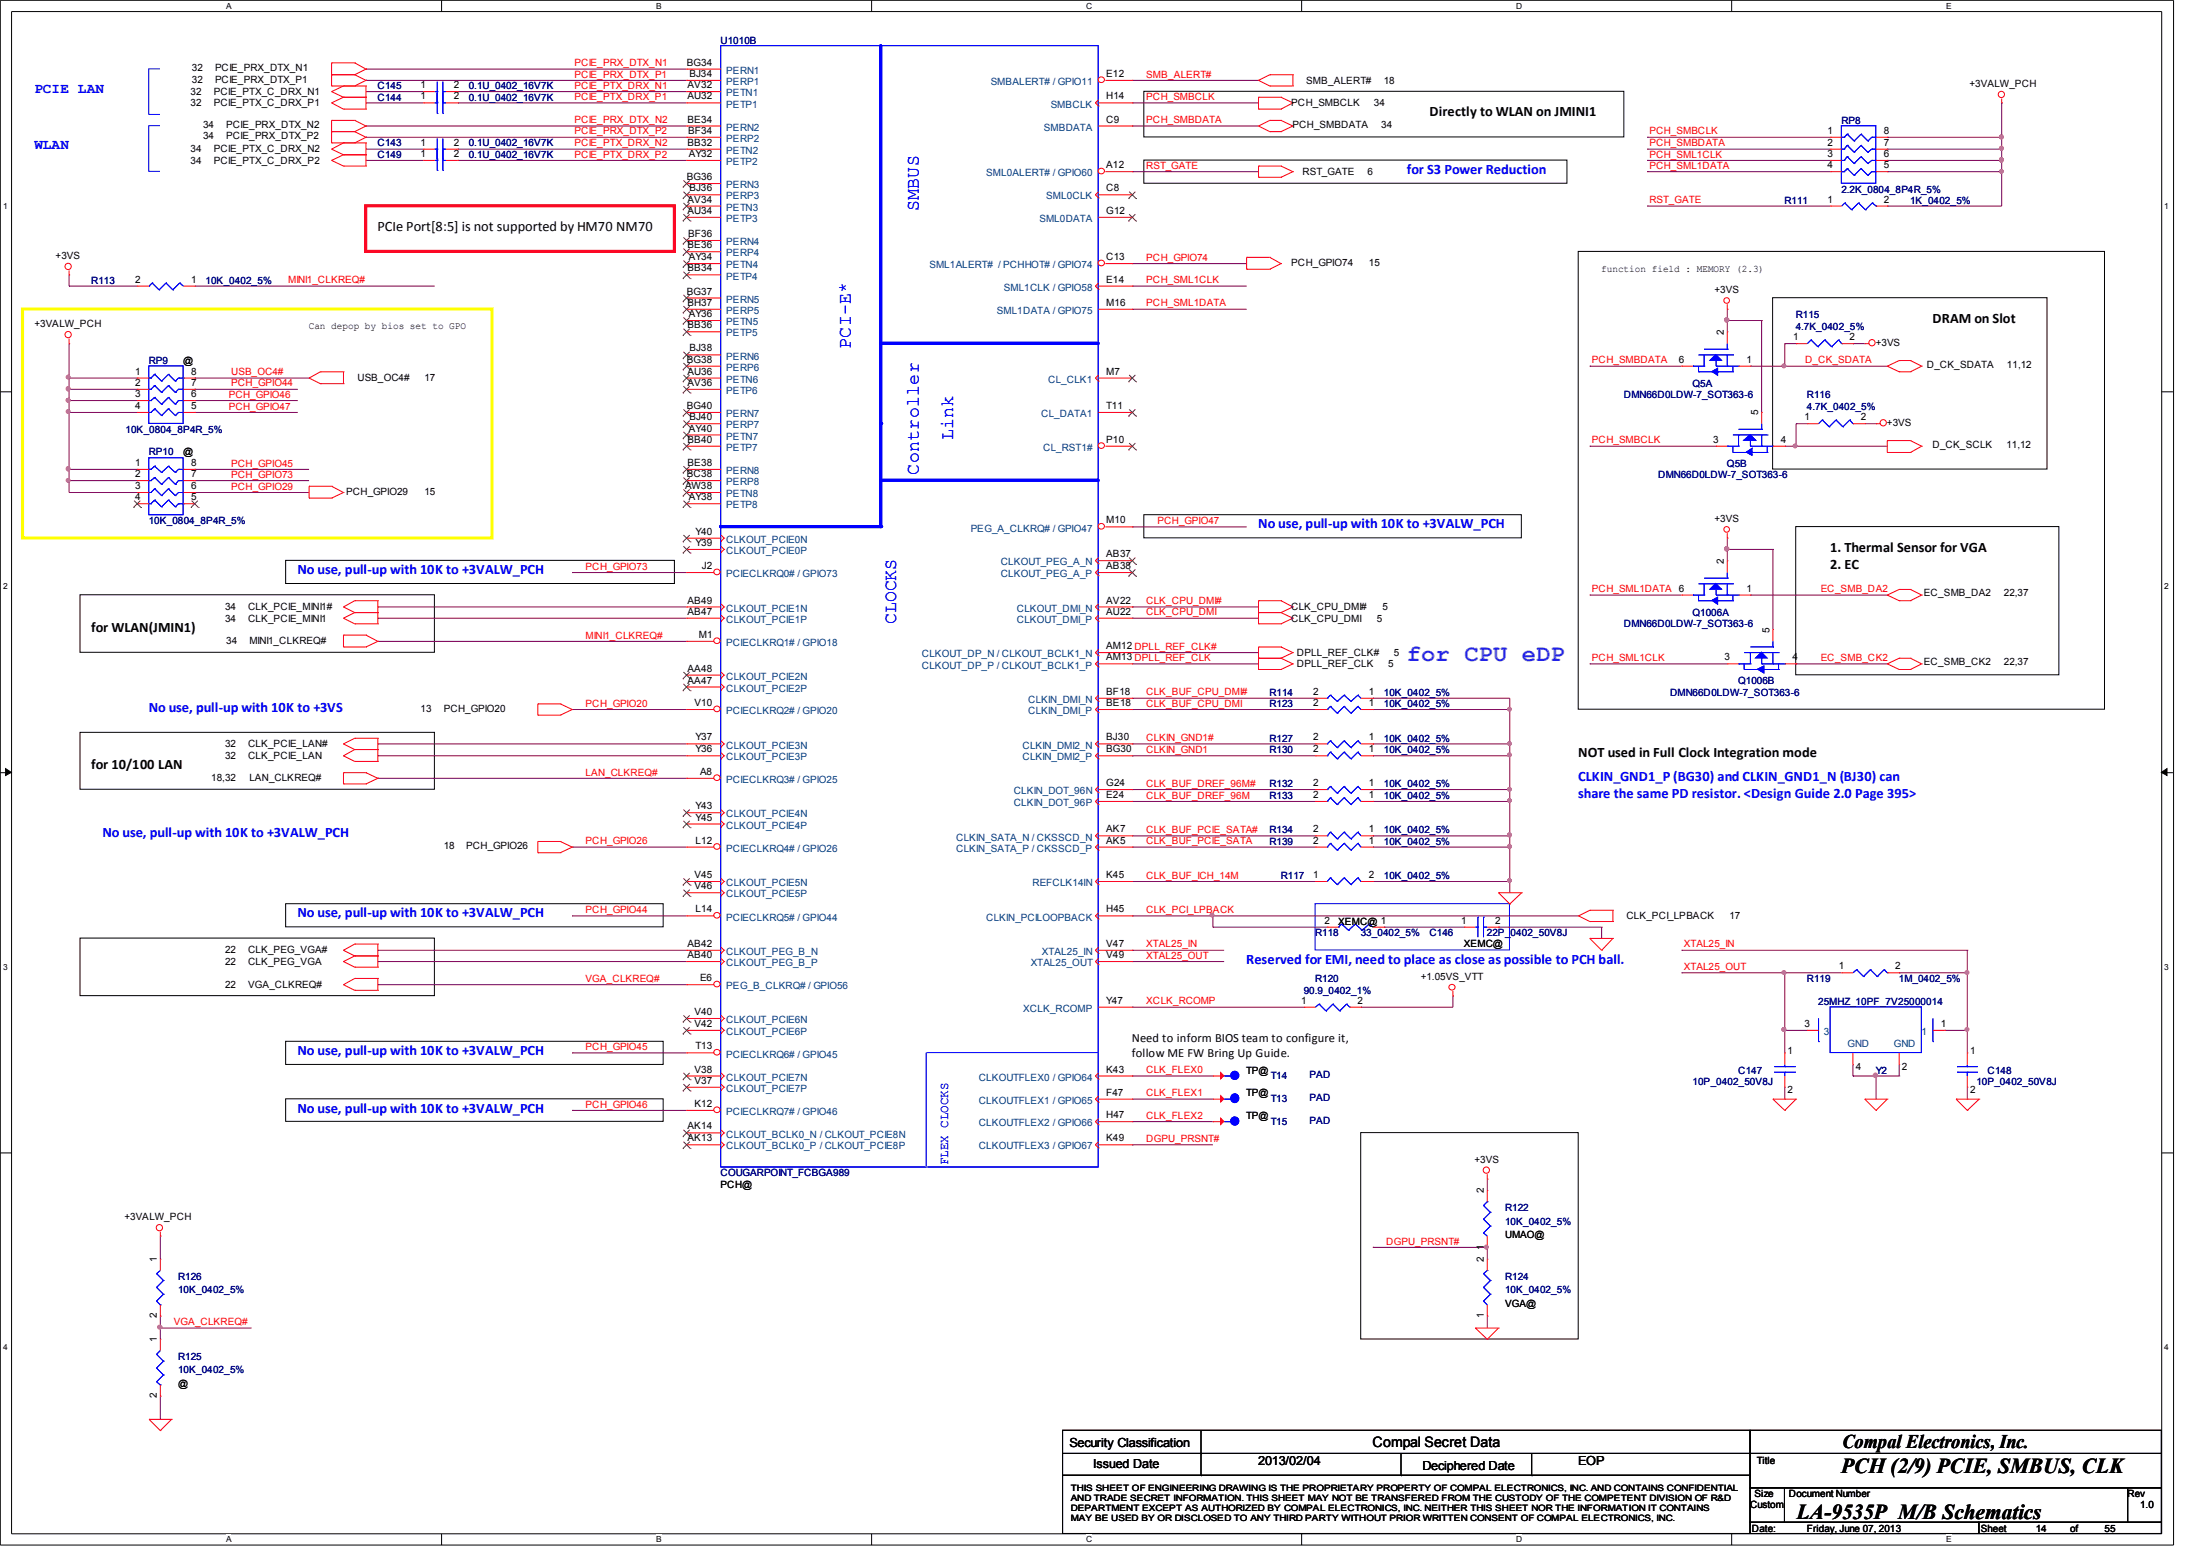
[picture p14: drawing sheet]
<svg xmlns="http://www.w3.org/2000/svg" width="297mm" height="210mm" viewBox="0 0 297 210" stroke-linecap="round" stroke-linejoin="round" font-family="sans-serif">
<defs><g id="words">
<text font-size="3.2" fill="#8000ff" x="190.6" y="89.5">for CPU eDP</text>
<g font-size="2.9">
<text x="249.4" y="199.5">PCH (2/9) PCIE, SMBUS, CLK</text>
<text x="243.4" y="205.7">LA-9535P M/B Schematics</text>
</g>
<text font-size="2.6" x="249.6" y="196.1">Compal Electronics, Inc.</text>
<g font-size="2.5" fill="#00f">
<text x="124.5" y="28.6" transform="rotate(-90 124.5 28.6)">SMBUS</text>
<text x="115.2" y="47.2" transform="rotate(-90 115.2 47.2)">PCI-E*</text>
<text x="129.1" y="59.6" transform="rotate(-90 129.1 59.6)">Link</text>
<text x="124.5" y="64.3" transform="rotate(-90 124.5 64.3)">Controller</text>
<text x="121.4" y="84.4" transform="rotate(-90 121.4 84.4)">CLOCKS</text>
</g>
<g font-size="1.9" fill="#00f">
<text x="4.7" y="12.5">PCIE LAN</text>
<text x="4.7" y="20.2">WLAN</text>
<text x="190.6" y="23.5">for S3 Power Reduction</text>
<text x="170.4" y="71.5">No use, pull-up with 10K to +3VALW_PCH</text>
<text x="40.3" y="77.7">No use, pull-up with 10K to +3VALW_PCH</text>
<text x="20.2" y="96.4">No use, pull-up with 10K to +3VS</text>
<text x="213.8" y="105.7">CLKIN_GND1_P (BG30) and CLKIN_GND1_N (BJ30) can</text>
<text x="13.9" y="113.4">No use, pull-up with 10K to +3VALW_PCH</text>
<text x="213.8" y="108">share the same PD resistor. &lt;Design Guide 2.0 Page 395&gt;</text>
<text x="40.3" y="124.2">No use, pull-up with 10K to +3VALW_PCH</text>
<text x="168.8" y="130.5">Reserved for EMI, need to place as close as possible to PCH ball.</text>
<text x="40.3" y="142.8">No use, pull-up with 10K to +3VALW_PCH</text>
<text x="40.3" y="150.6">No use, pull-up with 10K to +3VALW_PCH</text>
</g>
<g font-size="1.9">
<text x="193.6" y="15.7">Directly to WLAN on JMINI1</text>
<text x="51.1" y="31.2">PCIe Port[8:5] is not supported by HM70 NM70</text>
<text x="261.8" y="43.7">DRAM on Slot</text>
<text x="247.9" y="74.7">1. Thermal Sensor for VGA</text>
<text x="247.9" y="77">2. EC</text>
<text x="12.4" y="85.5">for WLAN(JMIN1)</text>
<text x="12.4" y="104.1">for 10/100 LAN</text>
<text x="213.8" y="102.5">NOT used in Full Clock Integration mode</text>
<text x="185.9" y="195.9">Compal Secret Data</text>
</g>
<g font-size="1.7">
<text x="153.3" y="141.1">Need to inform BIOS team to configure it,</text>
<text x="153.3" y="143.1">follow ME FW Bring Up Guide.</text>
<text x="144.9" y="195.9">Security Classification</text>
<text x="148.1" y="198.8">Issued Date</text>
<text x="170.4" y="198.4">2013/02/04</text>
<text x="192.7" y="199">Deciphered Date</text>
<text x="213.8" y="198.4">EOP</text>
</g>
<text font-size="1.7" fill="#00f" x="128.4" y="157.7" transform="rotate(-90 128.4 157.7)">FLEX CLOCKS</text>
<g font-size="1.4" fill="#000080">
<text x="97.6" y="5.9">U1010B</text>
<text x="51.1" y="12.1">C145</text>
<text x="51.1" y="13.6">C144</text>
<text x="63.5" y="12.1">0.1U_0402_16V7K</text>
<text x="63.5" y="13.6">0.1U_0402_16V7K</text>
<text x="249.4" y="16.8">RP8</text>
<text x="51.1" y="19.8">C143</text>
<text x="51.1" y="21.4">C149</text>
<text x="63.5" y="19.8">0.1U_0402_16V7K</text>
<text x="63.5" y="21.4">0.1U_0402_16V7K</text>
<text x="241.7" y="27.6">R111</text>
<text x="249.4" y="26.1">2.2K_0804_8P4R_5%</text>
<text x="258.7" y="27.6">1K_0402_5%</text>
<text x="12.4" y="38.4">R113</text>
<text x="27.9" y="38.4">10K_0402_5%</text>
<text x="243.2" y="43.1">R115</text>
<text x="243.2" y="44.6">4.7K_0402_5%</text>
<text x="20.2" y="49.3">RP9</text>
<text x="220" y="53.9">DMN66D0LDW-7_SOT363-6</text>
<text x="229.3" y="52.4">Q5A</text>
<text x="244.8" y="53.9">R116</text>
<text x="17" y="58.6">10K_0804_8P4R_5%</text>
<text x="244.8" y="55.5">4.7K_0402_5%</text>
<text x="20.2" y="61.6">RP10</text>
<text x="224.6" y="64.8">DMN66D0LDW-7_SOT363-6</text>
<text x="233.9" y="63.2">Q5B</text>
<text x="20.2" y="71">10K_0804_8P4R_5%</text>
<text x="229.3" y="83.4">Q1006A</text>
<text x="220" y="84.9">DMN66D0LDW-7_SOT363-6</text>
<text x="172" y="94.2">R114</text>
<text x="172" y="95.8">R123</text>
<text x="187.5" y="94.2">10K_0402_5%</text>
<text x="187.5" y="95.8">10K_0402_5%</text>
<text x="226.2" y="94.2">DMN66D0LDW-7_SOT363-6</text>
<text x="235.5" y="92.6">Q1006B</text>
<text x="172" y="100.4">R127</text>
<text x="172" y="101.9">R130</text>
<text x="187.5" y="100.4">10K_0402_5%</text>
<text x="187.5" y="101.9">10K_0402_5%</text>
<text x="172" y="106.6">R132</text>
<text x="187.5" y="106.6">10K_0402_5%</text>
<text x="172" y="112.8">R134</text>
<text x="172" y="108.1">R133</text>
<text x="187.5" y="112.8">10K_0402_5%</text>
<text x="187.5" y="108.1">10K_0402_5%</text>
<text x="172" y="114.4">R139</text>
<text x="173.5" y="119">R117</text>
<text x="187.5" y="119">10K_0402_5%</text>
<text x="187.5" y="114.4">10K_0402_5%</text>
<text x="178.1" y="126.7">R118</text>
<text x="184.3" y="126.7">33_0402_5%</text>
<text x="193.6" y="126.7">C146</text>
<text x="201.4" y="126.7">22P_0402_50V8J</text>
<text x="176.6" y="134.5">90.9_0402_1%</text>
<text x="178.1" y="132.9">R120</text>
<text x="244.8" y="132.9">R119</text>
<text x="246.3" y="136.1">25MHZ_10PF_7V25000014</text>
<text x="257.2" y="132.9">1M_0402_5%</text>
<text x="172.1" y="149.2">T13</text>
<text x="172.1" y="146.1">T14</text>
<text x="177.4" y="149.1">PAD</text>
<text x="177.4" y="146">PAD</text>
<text x="229.3" y="146.9">10P_0402_50V8J</text>
<text x="235.5" y="145.4">C147</text>
<text x="254.1" y="145.4">Y2</text>
<text x="267.7" y="146.9">10P_0402_50V8J</text>
<text x="269.2" y="145.4">C148</text>
<text x="172.1" y="152.3">T15</text>
<text x="177.4" y="152.1">PAD</text>
<text x="97.6" y="159.3">COUGARPOINT_FCBGA989</text>
<text x="203.9" y="163.9">R122</text>
<text x="203.9" y="165.8">10K_0402_5%</text>
<text x="24.1" y="173.2">R126</text>
<text x="203.9" y="173.2">R124</text>
<text x="24.1" y="175.1">10K_0402_5%</text>
<text x="203.9" y="175.1">10K_0402_5%</text>
<text x="24.1" y="184.1">R125</text>
<text x="24.1" y="185.9">10K_0402_5%</text>
</g>
<g font-size="1.4">
<text x="26" y="9.7">32</text>
<text x="26" y="11.2">32</text>
<text x="29.1" y="9.7">PCIE_PRX_DTX_N1</text>
<text x="29.1" y="11.2">PCIE_PRX_DTX_P1</text>
<text x="57" y="11.9">1</text>
<text x="61.5" y="11.9">2</text>
<text x="93" y="8.9">BG34</text>
<text x="93.1" y="11.9">AV32</text>
<text x="93.4" y="10.4">BJ34</text>
<text x="149.9" y="10.4">E12</text>
<text x="177" y="11.3">SMB_ALERT#</text>
<text x="187.5" y="11.3">18</text>
<text x="266.8" y="11.8">+3VALW_PCH</text>
<text x="25.8" y="12.9">32</text>
<text x="25.8" y="14.4">32</text>
<text x="27.5" y="17.4">34</text>
<text x="29" y="12.9">PCIE_PTX_C_DRX_N1</text>
<text x="29" y="14.4">PCIE_PTX_C_DRX_P1</text>
<text x="30.6" y="17.4">PCIE_PRX_DTX_N2</text>
<text x="57" y="13.5">1</text>
<text x="61.5" y="13.5">2</text>
<text x="93.1" y="16.6">BE34</text>
<text x="93.1" y="13.5">AU32</text>
<text x="149.9" y="13.5">H14</text>
<text x="149.9" y="16.6">C9</text>
<text x="174.9" y="14.4">PCH_SMBCLK</text>
<text x="175.1" y="17.4">PCH_SMBDATA</text>
<text x="186.1" y="14.4">34</text>
<text x="187.1" y="17.4">34</text>
<text x="25.8" y="22.2">34</text>
<text x="25.8" y="20.6">34</text>
<text x="27.5" y="18.9">34</text>
<text x="29" y="22.2">PCIE_PTX_C_DRX_P2</text>
<text x="29" y="20.6">PCIE_PTX_C_DRX_N2</text>
<text x="30.6" y="18.9">PCIE_PRX_DTX_P2</text>
<text x="57" y="19.7">1</text>
<text x="57" y="21.3">1</text>
<text x="61.5" y="19.7">2</text>
<text x="61.5" y="21.3">2</text>
<text x="93.1" y="19.7">BB32</text>
<text x="93.2" y="18.1">BF34</text>
<text x="93.3" y="21.3">AY32</text>
<text x="149.9" y="22.8">A12</text>
<text x="176.4" y="23.7">RST_GATE</text>
<text x="185.2" y="23.7">6</text>
<text x="247.6" y="18.1">1</text>
<text x="247.6" y="19.7">2</text>
<text x="247.6" y="21.3">3</text>
<text x="247.6" y="22.8">4</text>
<text x="255.2" y="18.1">8</text>
<text x="255.2" y="19.7">7</text>
<text x="255.2" y="21.3">6</text>
<text x="255.2" y="22.8">5</text>
<text x="93" y="24.4">BG36</text>
<text x="93.1" y="27.4">AV34</text>
<text x="93.1" y="29">AU34</text>
<text x="93.4" y="25.9">BJ36</text>
<text x="149.9" y="25.9">C8</text>
<text x="149.9" y="29">G12</text>
<text x="247.6" y="27.4">1</text>
<text x="255.2" y="27.4">2</text>
<text x="7.5" y="35.1">+3VS</text>
<text x="93.1" y="33.6">BE36</text>
<text x="93.2" y="32.1">BF36</text>
<text x="93.3" y="35.2">AY34</text>
<text x="149.9" y="35.2">C13</text>
<text x="18.3" y="38.3">2</text>
<text x="25.9" y="38.3">1</text>
<text x="93" y="39.9">BG37</text>
<text x="93.1" y="41.4">BH37</text>
<text x="93.1" y="36.7">BB34</text>
<text x="149.9" y="38.3">E14</text>
<text x="149.9" y="41.4">M16</text>
<text x="174.9" y="36.1">PCH_GPIO74</text>
<text x="185.4" y="36.1">15</text>
<text x="216.9" y="36.8">function field : MEMORY (2.3)</text>
<text x="232.2" y="39.7">+3VS</text>
<text x="4.7" y="44.3">+3VALW_PCH</text>
<text x="41.8" y="44.5">Can depop by bios set to GPO</text>
<text x="93.1" y="44.4">BB36</text>
<text x="93.3" y="42.9">AY36</text>
<text x="93.4" y="47.6">BJ38</text>
<text x="242.9" y="46.1">1</text>
<text x="250.5" y="46.1">2</text>
<text x="254.1" y="46.8">+3VS</text>
<text x="18.3" y="50.7">1</text>
<text x="18.3" y="52.2">2</text>
<text x="18.3" y="53.8">3</text>
<text x="24.8" y="49.3">@</text>
<text x="25.9" y="50.7">8</text>
<text x="25.9" y="52.2">7</text>
<text x="25.9" y="53.8">6</text>
<text x="48.4" y="51.6">USB_OC4#</text>
<text x="57.5" y="51.6">17</text>
<text x="93" y="49.1">BG38</text>
<text x="93.1" y="50.7">AU36</text>
<text x="93.1" y="52.2">AV36</text>
<text x="149.9" y="50.7">M7</text>
<text x="227.4" y="49.1">6</text>
<text x="236.6" y="49.1">1</text>
<text x="261" y="49.9">D_CK_SDATA</text>
<text x="271.9" y="49.9">11,12</text>
<text x="18.3" y="55.4">4</text>
<text x="25.9" y="55.4">5</text>
<text x="93" y="55.4">BG40</text>
<text x="93.1" y="59.9">BB40</text>
<text x="93.3" y="58.4">AY40</text>
<text x="93.4" y="56.9">BJ40</text>
<text x="149.9" y="55.4">T11</text>
<text x="149.9" y="59.9">P10</text>
<text x="232.1" y="59.9">3</text>
<text x="241.2" y="59.9">4</text>
<text x="244.4" y="56.9">1</text>
<text x="252.1" y="56.9">2</text>
<text x="255.6" y="57.7">+3VS</text>
<text x="18.3" y="63.1">1</text>
<text x="18.3" y="64.6">2</text>
<text x="24.8" y="61.6">@</text>
<text x="25.9" y="63.1">8</text>
<text x="25.9" y="64.6">7</text>
<text x="93" y="64.6">BC38</text>
<text x="93.1" y="63.1">BE38</text>
<text x="261.8" y="60.7">D_CK_SCLK</text>
<text x="271.8" y="60.7">11,12</text>
<text x="18.3" y="66.2">3</text>
<text x="18.3" y="67.7">4</text>
<text x="25.9" y="66.2">6</text>
<text x="25.9" y="67.7">5</text>
<text x="46.9" y="67.1">PCH_GPIO29</text>
<text x="57.5" y="67.1">15</text>
<text x="92.8" y="66.2">AW38</text>
<text x="93.3" y="67.7">AY38</text>
<text x="149.9" y="70.9">M10</text>
<text x="232.2" y="70.7">+3VS</text>
<text x="94.2" y="72.4">Y40</text>
<text x="94.2" y="73.9">Y39</text>
<text x="95.1" y="77">J2</text>
<text x="149.9" y="75.4">AB37</text>
<text x="149.9" y="77">AB38</text>
<text x="30.5" y="82.5">34</text>
<text x="33.6" y="82.5">CLK_PCIE_MINI1#</text>
<text x="93.1" y="81.7">AB49</text>
<text x="93.1" y="83.2">AB47</text>
<text x="149.9" y="81.7">AV22</text>
<text x="149.9" y="83.2">AU22</text>
<text x="174.9" y="82.5">CLK_CPU_DMI#</text>
<text x="187.3" y="82.5">5</text>
<text x="236.6" y="80.1">1</text>
<text x="260.6" y="80.7">EC_SMB_DA2</text>
<text x="271.4" y="80.7">22,37</text>
<text x="30.5" y="84.2">34</text>
<text x="30.6" y="87.1">34</text>
<text x="33.6" y="84.2">CLK_PCIE_MINI1</text>
<text x="33.8" y="87.1">MINI1_CLKREQ#</text>
<text x="94.7" y="86.4">M1</text>
<text x="149.9" y="89.4">AM13 DPLL_REF_CLK</text>
<text x="149.9" y="87.9">AM12 DPLL_REF_CLK#</text>
<text x="174.9" y="84.2">CLK_CPU_DMI</text>
<text x="175.7" y="88.8">DPLL_REF_CLK#</text>
<text x="186.5" y="84.2">5</text>
<text x="188.8" y="88.8">5</text>
<text x="233.6" y="89.4">3</text>
<text x="242.8" y="89.4">4</text>
<text x="93.1" y="90.9">AA48</text>
<text x="93.1" y="92.5">AA47</text>
<text x="94.1" y="95.6">V10</text>
<text x="149.9" y="94.1">BF18</text>
<text x="149.9" y="95.6">BE18</text>
<text x="175.7" y="90.3">DPLL_REF_CLK</text>
<text x="177.9" y="94.1">2</text>
<text x="177.9" y="95.6">2</text>
<text x="185.4" y="94.1">1</text>
<text x="185.4" y="95.6">1</text>
<text x="188" y="90.3">5</text>
<text x="260.6" y="90">EC_SMB_CK2</text>
<text x="271.4" y="90">22,37</text>
<text x="30.5" y="101.2">32</text>
<text x="33.6" y="101.2">CLK_PCIE_LAN#</text>
<text x="57" y="96.4">13</text>
<text x="60.1" y="96.4">PCH_GPIO20</text>
<text x="94.2" y="100.2">Y37</text>
<text x="94.2" y="101.9">Y36</text>
<text x="149.9" y="100.2">BJ30</text>
<text x="149.9" y="101.9">BG30</text>
<text x="177.9" y="100.2">2</text>
<text x="177.9" y="101.9">2</text>
<text x="185.4" y="100.2">1</text>
<text x="185.4" y="101.9">1</text>
<text x="28.6" y="105.7">18,32</text>
<text x="30.5" y="102.7">32</text>
<text x="33.6" y="102.7">CLK_PCIE_LAN</text>
<text x="33.8" y="105.7">LAN_CLKREQ#</text>
<text x="94.8" y="104.9">A8</text>
<text x="149.9" y="106.4">G24</text>
<text x="177.9" y="106.4">2</text>
<text x="185.4" y="106.4">1</text>
<text x="94.2" y="109.6">Y43</text>
<text x="94.2" y="111.1">Y45</text>
<text x="149.9" y="108">E24</text>
<text x="149.9" y="112.7">AK7</text>
<text x="177.9" y="112.7">2</text>
<text x="177.9" y="108">2</text>
<text x="185.4" y="112.7">1</text>
<text x="185.4" y="108">1</text>
<text x="60.1" y="115">18</text>
<text x="63.2" y="115">PCH_GPIO26</text>
<text x="94.1" y="118.9">V45</text>
<text x="94.2" y="114.2">L12</text>
<text x="149.9" y="114.2">AK5</text>
<text x="149.9" y="118.9">K45</text>
<text x="177.9" y="114.2">2</text>
<text x="177.9" y="118.9">1</text>
<text x="185.4" y="114.2">1</text>
<text x="185.4" y="118.9">2</text>
<text x="94.1" y="120.4">V46</text>
<text x="94.2" y="123.5">L14</text>
<text x="149.9" y="123.5">H45</text>
<text x="179.4" y="125.1">2</text>
<text x="181.3" y="125.2">XEMC@ 1</text>
<text x="198" y="125.1">1</text>
<text x="202.5" y="125.1">2</text>
<text x="220.3" y="124.5">CLK_PCI_LPBACK</text>
<text x="234.3" y="124.5">17</text>
<text x="30.5" y="129">22</text>
<text x="30.5" y="130.6">22</text>
<text x="33.6" y="129">CLK_PEG_VGA#</text>
<text x="33.6" y="130.6">CLK_PEG_VGA</text>
<text x="93.1" y="129.7">AB40</text>
<text x="93.1" y="128.2">AB42</text>
<text x="149.9" y="128.2">V47</text>
<text x="149.9" y="129.7">V49</text>
<text x="198.3" y="128.3">XEMC@</text>
<text x="249.1" y="131.2">1</text>
<text x="256.7" y="131.2">2</text>
<text x="30.5" y="133.7">22</text>
<text x="33.6" y="133.7">VGA_CLKREQ#</text>
<text x="94.1" y="137.4">V40</text>
<text x="94.8" y="132.8">E6</text>
<text x="149.9" y="135.9">Y47</text>
<text x="176.3" y="135.9">1</text>
<text x="183.9" y="135.9">2</text>
<text x="192.4" y="132.7">+1.05VS_VTT</text>
<text x="94.1" y="139">V42</text>
<text x="94.2" y="142.1">T13</text>
<text x="242.1" y="142.7">1</text>
<text x="244.4" y="139">3</text>
<text x="262.9" y="139">1</text>
<text x="266.9" y="142.7">1</text>
<text x="94.1" y="149.9">K12</text>
<text x="94.1" y="145.2">V38</text>
<text x="94.1" y="146.7">V37</text>
<text x="149.9" y="145.2">K43</text>
<text x="149.9" y="148.3">F47</text>
<text x="168.8" y="148.4">TP@</text>
<text x="168.8" y="145.4">TP@</text>
<text x="242.1" y="148">2</text>
<text x="251.4" y="144.9">4</text>
<text x="257.6" y="144.9">2</text>
<text x="266.9" y="148">2</text>
<text x="93.1" y="152.9">AK14</text>
<text x="93.1" y="154.5">AK13</text>
<text x="149.9" y="151.4">H47</text>
<text x="149.9" y="154.5">K49</text>
<text x="168.8" y="151.6">TP@</text>
<text x="97.6" y="160.9">PCH@</text>
<text x="199.7" y="157.4">+3VS</text>
<text x="16.8" y="165.2">+3VALW_PCH</text>
<text x="203.9" y="167.6">UMAO@</text>
<text x="203.9" y="177">VGA@</text>
<text x="24.1" y="187.8">@</text>
<text x="237.7" y="202.7">Size</text>
<text x="238" y="198.2">Title</text>
<text x="242.3" y="202.7">Document Number</text>
<text x="288.2" y="202.7">Rev</text>
<text x="237.1" y="204.2">Custom</text>
<text x="237.3" y="207.3">Date:</text>
<text x="244.8" y="207.3">Friday, June 07, 2013</text>
<text x="268.3" y="207.3">Sheet</text>
<text x="275.8" y="207.3">14</text>
<text x="280.4" y="207.3">of</text>
<text x="285.1" y="207.3">55</text>
<text x="289.9" y="204.2">1.0</text>
</g>
<g font-size="1.4" fill="#f00">
<text x="77.8" y="9">PCIE_PRX_DTX_N1</text>
<text x="77.8" y="10.5">PCIE_PRX_DTX_P1</text>
<text x="155.3" y="10.5">SMB_ALERT#</text>
<text x="77.8" y="13.5">PCIE_PTX_DRX_P1</text>
<text x="77.8" y="12">PCIE_PTX_DRX_N1</text>
<text x="77.8" y="16.7">PCIE_PRX_DTX_N2</text>
<text x="155.3" y="13.5">PCH_SMBCLK</text>
<text x="155.3" y="16.7">PCH_SMBDATA</text>
<text x="77.8" y="19.8">PCIE_PTX_DRX_N2</text>
<text x="77.8" y="21.3">PCIE_PTX_DRX_P2</text>
<text x="77.8" y="18.2">PCIE_PRX_DTX_P2</text>
<text x="155.3" y="22.9">RST_GATE</text>
<text x="223.4" y="19.8">PCH_SMBDATA</text>
<text x="223.4" y="18.2">PCH_SMBCLK</text>
<text x="223.4" y="22.9">PCH_SML1DATA</text>
<text x="223.4" y="21.3">PCH_SML1CLK</text>
<text x="223.4" y="27.5">RST_GATE</text>
<text x="155.3" y="35.3">PCH_GPIO74</text>
<text x="39" y="38.4">MINI1_CLKREQ#</text>
<text x="155.3" y="38.4">PCH_SML1CLK</text>
<text x="155.3" y="41.5">PCH_SML1DATA</text>
<text x="31" y="53.8">PCH_GPIO46</text>
<text x="31.3" y="52.3">PCH_GPIO44</text>
<text x="31.3" y="50.8">USB_OC4#</text>
<text x="215.6" y="49.2">PCH_SMBDATA</text>
<text x="244.5" y="49.2">D_CK_SDATA</text>
<text x="31" y="55.5">PCH_GPIO47</text>
<text x="31.3" y="64.7">PCH_GPIO73</text>
<text x="31.3" y="63.2">PCH_GPIO45</text>
<text x="215.6" y="60">PCH_SMBCLK</text>
<text x="31.3" y="66.3">PCH_GPIO29</text>
<text x="156.8" y="71">PCH_GPIO47</text>
<text x="79.3" y="77.1">PCH_GPIO73</text>
<text x="155.3" y="83.3">CLK_CPU_DMI</text>
<text x="155.3" y="81.8">CLK_CPU_DMI#</text>
<text x="215.6" y="80.2">PCH_SML1DATA 6</text>
<text x="246.6" y="80.2">EC_SMB_DA2</text>
<text x="79.3" y="86.4">MINI1_CLKREQ#</text>
<text x="215.6" y="89.5">PCH_SML1CLK</text>
<text x="246.6" y="89.5">EC_SMB_CK2</text>
<text x="79.3" y="95.7">PCH_GPIO20</text>
<text x="155.3" y="95.7">CLK_BUF_CPU_DMI</text>
<text x="155.3" y="94.1">CLK_BUF_CPU_DMI#</text>
<text x="155.3" y="101.9">CLKIN_GND1</text>
<text x="155.3" y="100.3">CLKIN_GND1#</text>
<text x="79.3" y="105">LAN_CLKREQ#</text>
<text x="155.3" y="106.5">CLK_BUF_DREF_96M#</text>
<text x="155.3" y="108.1">CLK_BUF_DREF_96M</text>
<text x="155.3" y="112.8">CLK_BUF_PCIE_SATA#</text>
<text x="79.3" y="114.3">PCH_GPIO26</text>
<text x="155.3" y="114.3">CLK_BUF_PCIE_SATA</text>
<text x="155.3" y="119">CLK_BUF_ICH_14M</text>
<text x="79.3" y="123.6">PCH_GPIO44</text>
<text x="155.3" y="123.6">CLK_PCI_LPBACK</text>
<text x="155.3" y="128.3">XTAL25_IN</text>
<text x="155.3" y="129.8">XTAL25_OUT</text>
<text x="228.1" y="131.3">XTAL25_OUT</text>
<text x="228.1" y="128.3">XTAL25_IN</text>
<text x="79.3" y="132.9">VGA_CLKREQ#</text>
<text x="155.3" y="136">XCLK_RCOMP</text>
<text x="79.3" y="142.2">PCH_GPIO45</text>
<text x="79.3" y="149.9">PCH_GPIO46</text>
<text x="155.3" y="145.3">CLK_FLEX0</text>
<text x="155.3" y="148.4">CLK_FLEX1</text>
<text x="155.3" y="154.6">DGPU_PRSNT#</text>
<text x="155.3" y="151.5">CLK_FLEX2</text>
<text x="187.8" y="168.5">DGPU_PRSNT#</text>
<text x="23.5" y="179.4">VGA_CLKREQ#</text>
</g>
<g font-size="1.4" fill="#004080">
<text x="98.4" y="10">PERN1</text>
<text x="98.4" y="11.5">PERP1</text>
<text x="134.2" y="11.5">SMBALERT# / GPIO11</text>
<text x="98.4" y="17.7">PERN2</text>
<text x="98.4" y="13">PETN1</text>
<text x="98.4" y="14.6">PETP1</text>
<text x="141.4" y="17.7">SMBDATA</text>
<text x="142.3" y="14.6">SMBCLK</text>
<text x="98.4" y="19.2">PERP2</text>
<text x="98.4" y="20.8">PETN2</text>
<text x="98.4" y="22.4">PETP2</text>
<text x="133.6" y="23.9">SML0ALERT# / GPIO60</text>
<text x="98.4" y="25.5">PERN3</text>
<text x="98.4" y="27">PERP3</text>
<text x="98.4" y="28.5">PETN3</text>
<text x="141.7" y="27">SML0CLK</text>
<text x="98.4" y="33.2">PERN4</text>
<text x="98.4" y="34.7">PERP4</text>
<text x="98.4" y="30.1">PETP3</text>
<text x="140.8" y="30.1">SML0DATA</text>
<text x="98.4" y="41">PERN5</text>
<text x="98.4" y="36.3">PETN4</text>
<text x="98.4" y="37.8">PETP4</text>
<text x="125.9" y="36.3">SML1ALERT# / PCHHOT# / GPIO74</text>
<text x="136" y="39.4">SML1CLK / GPIO58</text>
<text x="98.4" y="42.5">PERP5</text>
<text x="98.4" y="44">PETN5</text>
<text x="98.4" y="45.6">PETP5</text>
<text x="135" y="42.5">SML1DATA / GPIO75</text>
<text x="98.4" y="48.7">PERN6</text>
<text x="98.4" y="50.2">PERP6</text>
<text x="98.4" y="51.8">PETN6</text>
<text x="98.4" y="53.3">PETP6</text>
<text x="142" y="51.8">CL_CLK1</text>
<text x="98.4" y="56.5">PERN7</text>
<text x="98.4" y="58">PERP7</text>
<text x="98.4" y="59.5">PETN7</text>
<text x="141.1" y="56.5">CL_DATA1</text>
<text x="98.4" y="64.2">PERN8</text>
<text x="98.4" y="65.7">PERP8</text>
<text x="98.4" y="61">PETP7</text>
<text x="141.3" y="61">CL_RST1#</text>
<text x="98.4" y="67.3">PETN8</text>
<text x="98.4" y="68.8">PETP8</text>
<text x="131.5" y="72">PEG_A_CLKRQ# / GPIO47</text>
<text x="98.4" y="73.5">CLKOUT_PCIE0N</text>
<text x="98.4" y="75">CLKOUT_PCIE0P</text>
<text x="135.6" y="76.5">CLKOUT_PEG_A_N</text>
<text x="98.4" y="82.8">CLKOUT_PCIE1N</text>
<text x="98.4" y="78.1">PCIECLKRQ0# / GPIO73</text>
<text x="135.6" y="78.1">CLKOUT_PEG_A_P</text>
<text x="137.8" y="82.8">CLKOUT_DMI_N</text>
<text x="98.4" y="84.3">CLKOUT_PCIE1P</text>
<text x="98.4" y="87.5">PCIECLKRQ1# / GPIO18</text>
<text x="124.9" y="89">CLKOUT_DP_N / CLKOUT_BCLK1_N</text>
<text x="137.8" y="84.3">CLKOUT_DMI_P</text>
<text x="98.4" y="92">CLKOUT_PCIE2N</text>
<text x="98.4" y="93.6">CLKOUT_PCIE2P</text>
<text x="124.9" y="90.5">CLKOUT_DP_P / CLKOUT_BCLK1_P</text>
<text x="139.3" y="95.2">CLKIN_DMI_N</text>
<text x="98.4" y="101.3">CLKOUT_PCIE3N</text>
<text x="98.4" y="96.7">PCIECLKRQ2# / GPIO20</text>
<text x="138.5" y="101.3">CLKIN_DMI2_N</text>
<text x="139.3" y="96.7">CLKIN_DMI_P</text>
<text x="98.4" y="103">CLKOUT_PCIE3P</text>
<text x="98.4" y="106">PCIECLKRQ3# / GPIO25</text>
<text x="137.3" y="107.5">CLKIN_DOT_96N</text>
<text x="138.5" y="103">CLKIN_DMI2_P</text>
<text x="98.4" y="110.7">CLKOUT_PCIE4N</text>
<text x="98.4" y="112.2">CLKOUT_PCIE4P</text>
<text x="129.5" y="113.8">CLKIN_SATA_N / CKSSCD_N</text>
<text x="137.3" y="109.1">CLKIN_DOT_96P</text>
<text x="98.4" y="120">CLKOUT_PCIE5N</text>
<text x="98.4" y="115.3">PCIECLKRQ4# / GPIO26</text>
<text x="129.5" y="115.3">CLKIN_SATA_P / CKSSCD_P</text>
<text x="139.9" y="120">REFCLK14IN</text>
<text x="98.4" y="121.5">CLKOUT_PCIE5P</text>
<text x="98.4" y="124.6">PCIECLKRQ5# / GPIO44</text>
<text x="133.6" y="124.6">CLKIN_PCILOOPBACK</text>
<text x="98.4" y="130.8">CLKOUT_PEG_B_P</text>
<text x="98.4" y="129.3">CLKOUT_PEG_B_N</text>
<text x="139.6" y="130.8">XTAL25_OUT</text>
<text x="141.1" y="129.3">XTAL25_IN</text>
<text x="98.4" y="133.9">PEG_B_CLKRQ# / GPIO56</text>
<text x="138.6" y="137">XCLK_RCOMP</text>
<text x="98.4" y="138.5">CLKOUT_PCIE6N</text>
<text x="98.4" y="140.1">CLKOUT_PCIE6P</text>
<text x="98.4" y="143.2">PCIECLKRQ6# / GPIO45</text>
<text x="247.1" y="140.1">3</text>
<text x="250.3" y="141.7">GND</text>
<text x="256.5" y="141.7">GND</text>
<text x="260.3" y="140.1">1</text>
<text x="98.4" y="146.3">CLKOUT_PCIE7N</text>
<text x="98.4" y="147.8">CLKOUT_PCIE7P</text>
<text x="132.6" y="146.3">CLKOUTFLEX0 / GPIO64</text>
<text x="132.6" y="149.4">CLKOUTFLEX1 / GPIO65</text>
<text x="98.4" y="151">PCIECLKRQ7# / GPIO46</text>
<text x="98.4" y="154">CLKOUT_BCLK0_N / CLKOUT_PCIE8N</text>
<text x="98.4" y="155.6">CLKOUT_BCLK0_P / CLKOUT_PCIE8P</text>
<text x="132.6" y="152.5">CLKOUTFLEX2 / GPIO66</text>
<text x="132.6" y="155.6">CLKOUTFLEX3 / GPIO67</text>
</g>
<g font-size="1.3">
<text x="233.5" y="45.4" transform="rotate(-90 233.5 45.4)">2</text>
<text x="238.2" y="56.2" transform="rotate(-90 238.2 56.2)">5</text>
<text x="233.5" y="76.4" transform="rotate(-90 233.5 76.4)">2</text>
<text x="239.7" y="85.7" transform="rotate(-90 239.7 85.7)">5</text>
<text x="201" y="161.5" transform="rotate(-90 201 161.5)">2</text>
<text x="21.3" y="170.9" transform="rotate(-90 21.3 170.9)">1</text>
<text x="201" y="170.9" transform="rotate(-90 201 170.9)">2</text>
<text x="201" y="169.2" transform="rotate(-90 201 169.2)">1</text>
<text x="21.3" y="178.5" transform="rotate(-90 21.3 178.5)">2</text>
<text x="201" y="178.5" transform="rotate(-90 201 178.5)">1</text>
<text x="21.3" y="181.7" transform="rotate(-90 21.3 181.7)">1</text>
<text x="21.3" y="189.3" transform="rotate(-90 21.3 189.3)">2</text>
</g>
<g font-size="1.2">
<text x="145" y="201.8">THIS SHEET OF ENGINEERING DRAWING IS THE PROPRIETARY PROPERTY OF COMPAL ELECTRONICS, INC. AND CONTAINS CONFIDENTIAL</text>
<text x="145" y="203.2">AND TRADE SECRET INFORMATION. THIS SHEET MAY NOT BE TRANSFERED FROM THE CUSTODY OF THE COMPETENT DIVISION OF R&amp;D</text>
<text x="145" y="204.6">DEPARTMENT EXCEPT AS AUTHORIZED BY COMPAL ELECTRONICS, INC. NEITHER THIS SHEET NOR THE INFORMATION IT CONTAINS</text>
<text x="145" y="205.9">MAY BE USED BY OR DISCLOSED TO ANY THIRD PARTY WITHOUT PRIOR WRITTEN CONSENT OF COMPAL ELECTRONICS, INC.</text>
</g>
<g font-size="1.1">
<text x="30.6" y="1.2">A</text>
<text x="88.9" y="1.2">B</text>
<text x="147.1" y="1.2">C</text>
<text x="205.4" y="1.2">D</text>
<text x="263.6" y="1.2">E</text>
<text x=".4" y="28.3">1</text>
<text x="293.2" y="28.3">1</text>
<text x=".4" y="79.8">2</text>
<text x="293.2" y="79.8">2</text>
<text x=".4" y="131.3">3</text>
<text x="293.2" y="131.3">3</text>
<text x=".4" y="182.8">4</text>
<text x="293.2" y="182.8">4</text>
<text x="30.6" y="208.8">A</text>
<text x="88.9" y="208.8">B</text>
<text x="147.1" y="208.8">C</text>
<text x="205.4" y="208.8">D</text>
<text x="263.6" y="208.8">E</text>
</g>
</g></defs>
<path d="M0 0h294.4v209.2h-294.4zM1.6 1.6h291.2v206h-291.2z" fill="none" stroke="#000" stroke-width=".14"/>
<g fill="#fff">
<path d="M30.6 .2h.6v1.2h-.6z"/>
<path d="M30.6 207.8h.6v1.2h-.6z"/>
</g>
<path d="M59.8 0v1.6M59.8 207.6v1.6" fill="none" stroke="#000" stroke-width=".14"/>
<g fill="#fff">
<path d="M88.9 .2h.7v1.2h-.7z"/>
<path d="M88.9 207.8h.7v1.2h-.7z"/>
</g>
<path d="M118.1 0v1.6M118.1 207.6v1.6" fill="none" stroke="#000" stroke-width=".14"/>
<g fill="#fff">
<path d="M147.2 .2h.7v1.2h-.7z"/>
<path d="M147.2 207.8h.7v1.2h-.7z"/>
</g>
<path d="M176.3 0v1.6M176.3 207.6v1.6" fill="none" stroke="#000" stroke-width=".14"/>
<g fill="#fff">
<path d="M205.4 .2h.8v1.2h-.8z"/>
<path d="M205.4 207.8h.8v1.2h-.8z"/>
</g>
<path d="M234.6 0v1.6M234.6 207.6v1.6" fill="none" stroke="#000" stroke-width=".14"/>
<g fill="#fff">
<path d="M263.7 .2h.6v1.2h-.6z"/>
<path d="M263.7 207.8h.6v1.2h-.6z"/>
<path d="M.4 27.3h.6v1.2h-.6z"/>
<path d="M293.2 27.3h.6v1.2h-.6z"/>
<path d="M.4 78.7h.6v1.3h-.6z"/>
<path d="M293.2 78.7h.6v1.3h-.6z"/>
</g>
<path d="M0 53h1.6M292.8 53h1.5" fill="none" stroke="#000" stroke-width=".14"/>
<g fill="#fff">
<path d="M.4 130.3h.6v1.3h-.6z"/>
<path d="M293.2 130.3h.6v1.3h-.6z"/>
</g>
<path d="M0 104.6h1.6M292.8 104.6h1.5" fill="none" stroke="#000" stroke-width=".14"/>
<path d="M.8 104.1l.7 .5-.7 .4zM292.8 104.6l.7-.5v.9z" fill="#000" stroke="#000" stroke-width=".14"/>
<g fill="#fff">
<path d="M.4 181.8h.6v1.2h-.6z"/>
<path d="M293.2 181.8h.6v1.2h-.6z"/>
</g>
<g fill="none" stroke="#000" stroke-width=".14">
<path d="M154.9 12.4h65.1v6.1h-65.1zM154.9 21.7h57.4v3.1h-57.4zM213.8 34h71.3v62h-71.3zM240.1 40.3h37.2v23.2h-37.2zM38.7 75.9h52.7v3.1h-52.7zM154.9 69.7h51.2v3.1h-51.2zM243.2 71.3h35.7v20.1h-35.7zM10.8 80.5h48v7.8h-48zM10.8 99.1h48v7.7h-48zM10.8 127h48v7.8h-48zM38.7 122.3h51.1v3.2h-51.1zM0 156.1h1.6"/>
<path d="M38.7 148.8h51.1v3h-51.1zM38.7 141h51.1v3.1h-51.1zM184.3 153.3h29.5v28h-29.5zM292.8 156.1h1.5M143.9 193.6h93.2v3.2h-93.2zM143.9 196.8h93.2v2.9h-93.2zM143.9 199.7h93.2v7.9h-93.2zM162.7 196.8h.1M162.7 199.8h.1M162.7 193.7v6.1M189.8 199.8h.1M189.8 196.8v3"/>
<path d="M207.5 199.8h.1M207.5 196.8v3M237.1 193.6h55.7v3.2h-55.7zM237.1 196.8h55.7v4.6h-55.7zM237.1 201.4h4.6v4.7h-4.6zM237.1 206.1h31v1.5h-31zM241.7 201.4h46.5v4.7h-46.5zM268.1 206.1h24.7v1.5h-24.7zM288.2 201.4h4.6v4.7h-4.6z"/>
</g>
<g fill="none" stroke="#00f" stroke-width=".14">
<path d="M21.7 9.3h-1.5v6.2h1.5M21.7 17h-1.5v6.2h1.5M97.6 6.2h51.2v151.8h-51.2zM249.9 27.5h.1M249.9 27.5l-.4 .4M249.9 27.5l.9 .9M250.8 28.4h.1M251.8 27.5h.1M251.8 27.5l-1 .9M251.8 27.5l.9 .9M252.7 28.4h.1M253.6 27.5h.1"/>
<path d="M253.6 27.5l-.9 .9M253.6 27.5l.5 .4M254.1 27.9h.1M20.2 49.5h4.6v7.8h-4.6zM20.2 51.2h.2M20.2 52.7h.2M20.2 54.2h.2M20.2 55.8h.2M20.4 51.2h.1M20.4 52.7h.1M20.4 54.2h.1M20.4 55.8h.1"/>
<path d="M20.8 55.5h.1M21 50.7h.1M21 52.2h.1M21 53.8h.1M21 55.3h.1M21 50.7l-.6 .5M21 52.2l-.6 .5M21 53.8l-.2 .2M21 55.3l-.6 .5M21 50.7l.9 .9M21 52.2l.9 .9M21 53.8l-.6 .4"/>
<path d="M21 53.8l.9 .9M21 55.3l.9 1M21.9 51.6h.1M21.9 53.1h.1M21.9 54.7h.1M21.9 56.3h.1M22.8 50.7h.1M22.8 52.2h.1M22.8 53.8h.1M22.8 55.3h.1M22.8 50.7l-.9 .9M22.8 50.7l.9 .9"/>
<path d="M22.8 52.2l-.9 .9M22.8 52.2l.9 .9M22.8 53.8l-.9 .9M22.8 53.8l.9 .9M22.8 55.3l-.9 1M22.8 55.3l.9 1M23.7 51.6h.1M23.7 53.1h.1M23.7 54.7h.1M23.7 56.3h.1M24.2 55.8h.1M24.2 51.2h.1"/>
<path d="M24.2 52.7h.1M24.2 54.2h.1M24.2 51.2h.6M24.2 52.7h.6M24.2 54.2h.6M24.2 55.8h.6M24.2 55.8l-.5 .5M24.2 51.2l-.5 .4M24.2 52.7l-.5 .4M24.2 54.2l-.5 .5M24.8 55.8h.1M24.8 51.2h.1"/>
<path d="M24.8 54.2h.1M229.3 49.6h.1M229.3 49.6h1.5M230.1 50.3h.1M230.1 48h4.6M230.1 50.3h1.8M230.1 49.6v.7M230.8 49.6h.1M230.8 47.3h3.2M230.8 48v1.6M231.9 50.3h.1M232.5 49.6h.1"/>
<path d="M232.5 48.8v.8M232.5 49.6h3M232.7 50.3h.1M232.7 50.3h2M234 47.3h.1M234 49.6h.1M234 46.5v.8M234 48v1.6M234.7 48h.1M234.7 50.3h.1M234.7 49.6v.7M234.7 58.9h4.7"/>
<path d="M235.5 49.6h.1M235.5 58.1h3.1M235.5 58.9v1.5M237.1 59.6v.8M238.6 58.1h.1M238.6 57.4v.7M238.6 58.9v1.5M239.4 58.9h.1M245.3 46h.1M245.3 46l-.5 .5M245.3 46l1 .9M246.3 46.9h.1"/>
<path d="M247.2 46h.1M247.2 46l-.9 .9M247.2 46l.9 .9M248.1 46.9h.1M249 46h.1M249 46l-.9 .9M249 46l.5 .5M249.5 46.5h.1M234 60.4h.1M234 60.4h1.5M234.7 61.3h.1M234.7 60.4v.9"/>
<path d="M234.7 61.3h1.9M235.5 60.4h.1M236.6 61.3h.1M237.1 60.4h.1M237.1 60.4h3.1M237.4 61.3h.1M237.4 61.3h2M238.6 60.4h.1M239.4 61.3h.1M239.4 60.4v.9M240.2 60.4h.1M179.8 100.7h.1"/>
<path d="M179.8 113.2h.1M180.2 100.3h.1M180.2 112.6h.1M180.2 100.3l.9 .9M180.2 100.3l-.4 .4M180.2 112.6l.9 1M180.2 112.6l-.4 .6M181.1 101.2h.1M181.1 113.6h.1M182.1 100.3h.1M182.1 112.6h.1M182.1 100.3l.9 .9"/>
<path d="M182.1 100.3l-1 .9M182.1 112.6l.9 1M182.1 112.6l-1 1M183 101.2h.1M183 113.6h.1M183.9 100.3h.1M183.9 112.6h.1M183.9 100.3l.5 .4M183.9 100.3l-.9 .9M183.9 112.6l.5 .6M183.9 112.6l-.9 1M178.1 122.3h26.4v6.3h-26.4z"/>
<path d="M178.7 135.9h.1M178.7 135.9l-.5 .5M178.7 135.9l.9 1M179.6 136.9h.1M180.6 135.9h.1M180.6 135.9l-1 1M180.6 135.9l.9 1M181.3 125.5h.1M181.5 136.9h.1M181.7 125.1h.1M181.7 125.1l1 .8M181.7 125.1l-.4 .4"/>
<path d="M182.4 135.9h.1M182.4 135.9l-.9 1M182.4 135.9l.4 .5M182.7 125.9h.1M182.8 136.4h.1M183.6 125.1h.1M183.6 125.1l.9 .8M183.6 125.1l-.9 .8M184.5 125.9h.1M185.5 125.1h.1M185.5 125.1l.5 .4M185.5 125.1l-1 .8"/>
<path d="M199.9 125.5h.3M200.2 125.5h.1M200.2 124.2h.1M200.2 124.2v2.7M201 124.2h.1M201 125.5h.1M201 125.5h.5M201 124.2v2.7M251.5 131.3h.1M251.5 131.3l-.5 .4M251.5 131.3l.9 .9M252.4 132.2h.1"/>
<path d="M253.4 131.3h.1M253.4 131.3l-1 .9M253.4 131.3l.9 .9M254.3 132.2h.1M255.2 131.3h.1M255.2 131.3l-.9 .9M255.2 131.3l.5 .4M255.7 131.7h.1M165.8 151.8h1M166.8 151.8h.1M265.1 145.2h.1M265.1 144.4h.1"/>
<path d="M265.1 145.2h2.8M265.1 144.4h2.8M266.5 144.4h.1M266.5 145.2h.1M266.5 144.1v.3M266.5 145.2v.5M21.2 172.4h.1M21.2 174.3h.1M21.2 176.1h.1M21.2 172.4l.9 1M21.2 174.3l.9 .9M21.2 176.1l.5 .6"/>
<path d="M21.7 176.7h.1M21.7 172l-.5 .4M22.1 173.4h.1M22.1 175.2h.1M22.1 173.4l-.9 .9M22.1 175.2l-.9 .9M201 176.1h.1M201 174.3h.1M201 172.4h.1M201 166.9h.1M201 165.1h.1M201 163.2h.1"/>
<path d="M201 176.1l.5 .6M201 174.3l.9 .9M201 172.4l.9 1M201 166.9l.5 .4M201 165.1l.9 .9M201 163.2l.9 .9M201.5 172h.1M201.5 162.7h.1M201.5 172l-.5 .4M201.5 162.7l-.5 .5M201.9 175.2h.1M201.9 173.4h.1"/>
<path d="M201.9 166h.1M201.9 164.1h.1M201.9 175.2l-.9 .9M201.9 173.4l-.9 .9M201.9 166l-.9 .9M201.9 164.1l-.9 1"/>
</g>
<path d="M49.5 27.9h41.9v6.1h-41.9z" fill="none" stroke="#f00" stroke-width=".42"/>
<path d="M3 41.8h63.6v31h-63.6z" fill="none" stroke="#ff0" stroke-width=".42"/>
<g fill="none" stroke="#800040" stroke-width=".14">
<path d="M49.6 13.9h.1M49.6 17.1h.1M49.6 18.6h.1M49.6 12.4h.1M49.6 9.4h.1M49.6 10.9h.1M49.6 13.9h7.8M49.6 12.4h7.8M49.6 17.1h43.4M49.6 18.6h43.4M49.6 9.4h43.4M49.6 10.9h43.4"/>
<path d="M62 13.9h.1M62 12.4h.1M62 13.9h31M62 12.4h31M153.4 13.9h.1M153.4 17.1h.1M153.4 13.9h17.1M153.4 17.1h17.1M153.4 10.9h17.1M170.5 10.9h.1M223.1 18.6h.1M223.1 18.6h24.8"/>
<path d="M255.7 18.6h.1M255.7 18.6h15.4M271.1 18.6h.1M271.1 13.9h.1M271.1 13.9v14h-15.4M9.4 38.7h.1M9.4 37.2h.1M9.4 37.2v1.5M9.4 38.7h9.2M26.4 38.7h.1M26.4 38.7h32.5M49.6 21.7h.1"/>
<path d="M49.6 20.2h.1M49.6 20.2h7.8M49.6 21.7h7.8M62 20.2h.1M62 21.7h.1M62 20.2h31M62 21.7h31M153.4 38.7h.1M153.4 35.7h.1M153.4 23.2h.1M153.4 38.7h15.5M153.4 23.2h17.1"/>
<path d="M153.4 35.7h15.5M223.1 20.2h.1M223.1 23.2h.1M223.1 21.7h.1M223.1 27.9h.1M223.1 20.2h24.8M223.1 21.7h24.8M223.1 23.2h24.8M223.1 27.9h24.8M255.7 20.2h.1M255.7 21.7h.1M255.7 23.2h.1"/>
<path d="M255.7 27.9h.1M255.7 20.2h15.4M255.7 21.7h15.4M255.7 23.2h15.4M271.1 21.7h.1M271.1 20.2h.1M271.1 23.2h.1M9.4 55.8h.1M9.4 52.7h.1M9.4 46.5h.1M9.4 51.2h.1M9.4 54.2h.1"/>
<path d="M9.4 46.5v20.2M9.4 55.8h9.2M9.4 51.2h9.2M9.4 54.2h9.2M9.4 52.7h9.2M26.4 55.8h.1M26.4 54.2h.1M26.4 52.7h.1M26.4 51.2h.1M26.4 55.8h13.9M26.4 51.2h15.5M26.4 54.2h13.9"/>
<path d="M26.4 52.7h13.9M153.4 41.9h.1M153.4 41.9h15.5M215.3 49.6h.1M215.3 49.6h12.5M234 43.4h.1M234 41.9h.1M234 41.9v3M234 43.4h4.6M237.1 49.6h.1M237.1 49.6h18.6M238.6 43.4h.1"/>
<path d="M238.6 43.4v12.4M241.8 49.6h.1M241.8 46.5h.1M241.8 46.5h1.5M241.8 46.5v3.1M243.3 57.4h.1M243.3 57.4h1.5M243.3 57.4v3M251 46.5h.1M251 46.5h1.6M252.6 57.4h1.5M254.1 57.4h.1"/>
<path d="M9.4 63.5h.1M9.4 65.1h.1M9.4 66.7h.1M9.4 65.1h9.2M9.4 63.5h9.2M9.4 66.7h9.2M26.4 65.1h.1M26.4 63.5h.1M26.4 66.7h.1M26.4 65.1h15.5M26.4 63.5h15.5M26.4 66.7h15.5"/>
<path d="M77.5 77.5h.1M77.5 77.5h15.5M153.4 71.3h.1M153.4 71.3h15.5M215.3 60.4h.1M215.3 60.4h17.2M234 74.4h.1M234 72.9h.1M234 72.9v3M234 74.4h6.2M240.2 74.4h.1M240.2 74.4v10.8"/>
<path d="M241.8 60.4h.1M241.8 60.4h13.9M243.3 60.4h.1M51.2 82.2h.1M51.2 83.7h.1M51.2 86.8h.1M51.2 82.2h41.8M51.2 83.7h41.8M51.2 86.8h41.8M77.5 96.1h.1M77.5 96.1h15.5M153.4 88.3h.1"/>
<path d="M153.4 89.9h.1M153.4 83.7h.1M153.4 82.2h.1M153.4 96.1h.1M153.4 94.5h.1M153.4 82.2h17.1M153.4 83.7h17.1M153.4 89.9h17.1M153.4 88.3h17.1M153.4 96.1h24.8M153.4 94.5h24.8M186 94.5h.1"/>
<path d="M186 96.1h.1M186 94.5h18.5v26.4M186 96.1h18.5M204.5 96.1h.1M215.3 80.6h.1M215.3 89.9h.1M215.3 80.6h12.5M215.3 89.9h18.7M237.1 80.6h.1M237.1 80.6h18.6M243.3 89.9h.1M243.3 89.9h12.4"/>
<path d="M51.2 100.7h.1M51.2 102.3h.1M51.2 105.4h.1M51.2 102.3h41.8M51.2 100.7h41.8M51.2 105.4h41.8M77.5 114.7h.1M77.5 114.7h15.5M153.4 106.9h.1M153.4 108.5h.1M153.4 113.2h.1M153.4 114.7h.1"/>
<path d="M153.4 119.3h.1M153.4 102.3h.1M153.4 100.7h.1M153.4 106.9h24.8M153.4 108.5h24.8M153.4 113.2h24.8M153.4 114.7h24.8M153.4 119.3h24.8M153.4 102.3h24.8M153.4 100.7h24.8M186 106.9h.1M186 108.5h.1"/>
<path d="M186 113.2h.1M186 114.7h.1M186 119.3h.1M186 100.7h.1M186 102.3h.1M186 106.9h18.5M186 108.5h18.5M186 113.2h18.5M186 114.7h18.5M186 119.3h18.5M186 102.3h18.5M186 100.7h18.5"/>
<path d="M204.5 114.7h.1M204.5 106.9h.1M204.5 108.5h.1M204.5 113.2h.1M204.5 119.3h.1M204.5 102.3h.1M204.5 100.7h.1M51.2 130.2h.1M51.2 128.7h.1M51.2 133.3h.1M51.2 128.7h41.8M51.2 130.2h41.8"/>
<path d="M51.2 133.3h41.8M77.5 124h.1M77.5 124h15.5M153.4 136.4h.1M153.4 128.7h.1M153.4 130.2h.1M153.4 124h.1M153.4 136.4h23.3M153.4 128.7h12.4M153.4 130.2h12.4M153.4 124h60.4M164.3 124h.1"/>
<path d="M164.3 125.5h.1M164.3 125.5h15.5M164.3 124v1.5M184.4 136.4h.1M187.5 125.5h.1M187.5 125.5h10.8M196.8 134.8h.1M196.8 134.8v1.6h-12.4M203 125.5h.1M203 125.5h14M217 125.5h.1M217 125.5v1.5"/>
<path d="M227.8 131.7h.1M227.8 128.7h.1M227.8 128.7h38.7M227.8 131.7h21.7M241.8 139.5h.1M241.8 131.7h.1M241.8 131.7v10.8M241.8 139.5h3M257.3 131.7h.1M257.3 131.7h9.2M263.4 139.5h.1M263.4 139.5h3.1"/>
<path d="M266.5 128.7h.1M266.5 139.5h.1M266.5 131.7h.1M266.5 128.7v13.8M77.5 150.3h.1M77.5 142.5h.1M77.5 150.3h15.5M77.5 142.5h15.5M153.4 155h.1M153.4 145.7h.1M153.4 148.8h.1M153.4 151.8h.1"/>
<path d="M153.4 155h10.9M153.4 145.7h10.9M153.4 148.8h10.9M153.4 151.8h10.9M201.5 159.6h.1M201.5 159.6v1.6M241.8 148.8h.1M241.8 147.2v1.6M251 145.7h.1M251 145.7h6.3M251 144.1v1.6M254.1 145.7h.1"/>
<path d="M254.1 145.7v3.1M257.3 145.7h.1M257.3 144.1v1.6M266.5 148.8h.1M266.5 147.2v1.6M21.7 167.3h.1M21.7 178.2h.1M21.7 179.8h.1M21.7 167.3v3.2M21.7 178.2v3.1M21.7 179.8h12.4M186 168.9h.1"/>
<path d="M186 168.9h15.5M201.5 168.9h.1M201.5 178.2h.1M201.5 168.9v1.6M201.5 178.2v1.6M21.7 189h.1M21.7 189v3.2"/>
</g>
<g fill="#f0f" stroke="#f0f" stroke-width=".14">
<circle cx="9.2" cy="55.7" r=".25"/>
<circle cx="9.2" cy="51.1" r=".25"/>
<circle cx="9.2" cy="54.2" r=".25"/>
<circle cx="9.2" cy="52.6" r=".28"/>
<circle cx="233.9" cy="43.3" r=".3"/>
<circle cx="233.9" cy="74.3" r=".3"/>
<circle cx="271.1" cy="18.5" r=".25"/>
<circle cx="271.1" cy="20.1" r=".25"/>
<circle cx="271.1" cy="21.6" r=".28"/>
<circle cx="204.4" cy="114.6" r=".28"/>
<circle cx="9.2" cy="65" r=".25"/>
<circle cx="9.2" cy="63.5" r=".28"/>
<circle cx="201.3" cy="168.8" r=".25"/>
<circle cx="164.2" cy="123.9" r=".25"/>
<circle cx="254" cy="145.6" r=".3"/>
<circle cx="243.2" cy="60.4" r=".25"/>
<circle cx="241.6" cy="49.5" r=".25"/>
<circle cx="204.5" cy="113" r=".25"/>
<circle cx="204.5" cy="108.4" r=".25"/>
<circle cx="204.5" cy="119.2" r=".25"/>
<circle cx="271.1" cy="23.2" r=".25"/>
<circle cx="241.6" cy="139.4" r=".25"/>
<circle cx="241.6" cy="131.7" r=".25"/>
<circle cx="266.4" cy="139.4" r=".25"/>
<circle cx="266.4" cy="131.7" r=".25"/>
<circle cx="21.7" cy="179.7" r=".28"/>
<circle cx="204.5" cy="96" r=".25"/>
<circle cx="204.5" cy="100.7" r=".25"/>
<circle cx="204.5" cy="106.8" r=".25"/>
<circle cx="204.5" cy="102.2" r=".25"/>
</g>
<g fill="none" stroke="#f00" stroke-width=".14">
<path d="M44.9 12.4h.1M44.9 10.1h.1M44.9 8.5h.1M44.9 13.9h.1M44.9 11.6h.1M44.9 19.3h.1M44.9 17.8h.1M44.9 16.3h.1M44.9 10.1h3.1M44.9 11.6h4.7M44.9 12.4l1.6 .8M44.9 8.5h3.1"/>
<path d="M44.9 8.5v3.1M44.9 16.3v3M44.9 13.9l1.6 .9M44.9 17.8h3.1M44.9 19.3h4.7M44.9 16.3h3.1M46.5 11.6h.1M46.5 13.2h.1M46.5 14.8h.1M46.5 19.3h.1M46.5 11.6l-1.6 .8M46.5 13.2h3.1"/>
<path d="M46.5 13.2l-1.6 .7M46.5 14.8h3.1M46.5 19.3l-1.6 .9M48 8.5h.1M48 10.1h.1M48 11.6h.1M48 17.8h.1M48 19.3h.1M48 16.3h.1M48 8.5l1.6 .9M48 10.1l1.6 .8M48 17.8l1.6 .8"/>
<path d="M48 16.3l1.6 .8M49.6 11.6h.1M49.6 13.2h.1M49.6 9.4h.1M49.6 14.8h.1M49.6 10.9h.1M49.6 18.6h.1M49.6 17.1h.1M49.6 19.3h.1M49.6 11.6v3.2M49.6 19.3v3.2M49.6 9.4l-1.6 .7"/>
<path d="M49.6 10.9l-1.6 .7M49.6 18.6l-1.6 .7M49.6 17.1l-1.6 .7M170.5 10.9h.1M170.5 17.1h.1M170.5 13.2h.1M170.5 14.8h.1M170.5 10.9l1.5 .7M170.5 13.2v1.6M170.5 13.2h3M170.5 14.8h3M170.5 17.1l1.5 .7"/>
<path d="M172 10.1h.1M172 11.6h.1M172 16.3h.1M172 17.8h.1M172 10.1l-1.5 .8M172 10.1h3.1M172 11.6h3.1M172 17.8h1.5M172 16.3h1.5M172 16.3l-1.5 .8M173.5 16.3h.1M173.5 17.8h.1"/>
<path d="M173.5 13.2h.1M173.5 14.8h.1M173.5 16.3l1.6 .8M173.5 13.2l1.6 .7M175.1 10.1h.1M175.1 11.6h.1M175.1 17.1h.1M175.1 13.9h.1M175.1 10.1v1.5M175.1 17.1l-1.6 .7M175.1 13.9l-1.6 .9M271.1 13.9h.1"/>
<path d="M271.1 13.3v.6M9.4 37.2h.1M9.4 36.6v.6M44.9 21.7h.1M44.9 20.2h.1M44.9 21.7l1.6 .8M44.9 20.2l1.6 .8M46.5 21h.1M46.5 22.5h.1M46.5 21l-1.6 .7M46.5 21h3.1M46.5 22.5h3.1"/>
<path d="M49.6 21h.1M49.6 22.5h.1M168.9 34.8h.1M168.9 36.4h.1M168.9 34.8h3.1M168.9 34.8v1.6M168.9 36.4h3.1M170.5 22.5h.1M170.5 24h.1M170.5 22.5v1.5M170.5 22.5h3M170.5 24h3"/>
<path d="M172 34.8h.1M172 36.4h.1M172 34.8l1.5 .9M173.5 35.7h.1M173.5 22.5h.1M173.5 24h.1M173.5 35.7l-1.5 .7M173.5 22.5l1.6 .7M175.1 23.2h.1M175.1 23.2l-1.6 .8M247.9 27.9h.1M247.9 27.9h1.6"/>
<path d="M254.1 27.9h1.6M255.7 27.9h.1M9.4 46.5h.1M9.4 45.8v.7M18.6 51.2h.1M18.6 52.7h.1M18.6 54.2h.1M18.6 55.8h.1M18.6 51.2h1.6M18.6 52.7h1.6M18.6 54.2h1.6M18.6 55.8h1.6"/>
<path d="M24.8 51.2h1.6M24.8 52.7h1.6M24.8 54.2h1.6M24.8 55.8h1.6M26.4 51.2h.1M26.4 52.7h.1M26.4 54.2h.1M26.4 55.8h.1M41.9 51.2h.1M41.9 51.2l1.5 .7M43.4 51.9h.1M43.4 50.3h.1"/>
<path d="M43.4 51.9h3.1M43.4 50.3l-1.5 .9M43.4 50.3h3.1M46.5 50.3h.1M46.5 51.9h.1M46.5 50.3v1.6M227.8 49.6h.1M227.8 49.6h1.5M234 41.9h.1M234 44.9h.1M234 41.2v.7M234 44.9v1.6"/>
<path d="M235.5 49.6h1.6M237.1 49.6h.1M238.6 55.8h.1M238.6 55.8v1.6M243.3 46.5h.1M243.3 46.5h1.5M249.5 46.5h1.5M251 46.5h.1M252.6 46.5h.1M252.6 46.5h.6M254.1 57.4h.1M254.1 57.4h.6"/>
<path d="M255.7 59.6h.1M255.7 49.6h.1M255.7 59.6h3.1M255.7 59.6v1.7M255.7 49.6l1.6 .7M257.3 48.8h.1M257.3 50.3h.1M257.3 50.3h1.5M257.3 48.8h1.5M257.3 48.8l-1.6 .8M258.8 59.6h.1M258.8 48.8h.1"/>
<path d="M258.8 50.3h.1M258.8 59.6l1.5 .8M258.8 48.8l1.5 .8M260.3 49.6h.1M260.3 49.6l-1.5 .7M41.9 65.8h.1M41.9 67.4h.1M41.9 65.8h3M41.9 65.8v1.6M41.9 67.4h3M44.9 65.8h.1M44.9 67.4h.1"/>
<path d="M44.9 65.8l1.6 .9M46.5 66.7h.1M46.5 66.7l-1.6 .7M232.5 60.4h.1M232.5 60.4h1.5M234 72.9h.1M234 72.2v.7M240.2 60.4h1.6M241.8 60.4h.1M255.7 61.3h.1M255.7 61.3h3.1M257.3 79.8h.1"/>
<path d="M257.3 79.8h1.5M257.3 79.8l-1.6 .8M258.8 79.8h.1M258.8 61.3h.1M258.8 79.8l1.5 .8M260.3 60.4h.1M260.3 60.4l-1.5 .9M46.5 83.7h.1M46.5 82.2h.1M46.5 87.6h.1M46.5 86h.1M46.5 87.6h3.1"/>
<path d="M46.5 86v1.6M46.5 83.7l1.5 .8M46.5 82.2l1.5 .7M46.5 86h3.1M48 82.9h.1M48 84.5h.1M48 81.3h.1M48 99.9h.1M48 82.9h3.2M48 84.5h3.2M48 81.3h3.2M48 82.9l-1.5 .8"/>
<path d="M48 81.3l-1.5 .9M48 99.9l-1.5 .8M48 99.9h3.2M49.6 86h.1M49.6 87.6h.1M49.6 86l1.6 .8M51.2 82.9h.1M51.2 84.5h.1M51.2 81.3h.1M51.2 86.8h.1M51.2 99.9h.1M51.2 81.3v3.2"/>
<path d="M51.2 99.9v3.2M51.2 86.8l-1.6 .8M72.9 96.8h.1M72.9 95.3h.1M72.9 95.3h3M72.9 96.8h3M72.9 95.3v1.5M75.9 95.3h.1M75.9 96.8h.1M75.9 95.3l1.6 .8M77.5 96.1h.1M77.5 96.1l-1.6 .7"/>
<path d="M170.5 89.1h.1M170.5 90.6h.1M170.5 87.6h.1M170.5 82.9h.1M170.5 84.5h.1M170.5 81.3h.1M170.5 89.1h3M170.5 81.3v3.2M170.5 87.6v3M170.5 90.6h3M170.5 87.6h3M170.5 82.9h3"/>
<path d="M170.5 84.5h3M170.5 81.3h3M173.5 89.1h.1M173.5 90.6h.1M173.5 87.6h.1M173.5 82.9h.1M173.5 84.5h.1M173.5 81.3h.1M173.5 89.1l1.6 .8M173.5 87.6l1.6 .7M173.5 82.9l1.6 .8M173.5 81.3l1.6 .9"/>
<path d="M175.1 89.9h.1M175.1 88.3h.1M175.1 83.7h.1M175.1 82.2h.1M175.1 89.9l-1.6 .7M175.1 88.3l-1.6 .8M175.1 83.7l-1.6 .8M175.1 82.2l-1.6 .7M255.7 89.9h.1M255.7 80.6h.1M255.7 89.9l1.6 .7M255.7 80.6l1.6 .7"/>
<path d="M257.3 90.6h.1M257.3 89.1h.1M257.3 81.3h.1M257.3 89.1h1.5M257.3 90.6h1.5M257.3 81.3h1.5M257.3 89.1l-1.6 .8M258.8 90.6h.1M258.8 89.1h.1M258.8 81.3h.1M258.8 89.1l1.5 .8M260.3 89.9h.1"/>
<path d="M260.3 80.6h.1M260.3 89.9l-1.5 .7M260.3 80.6l-1.5 .7M46.5 100.7h.1M46.5 106.1h.1M46.5 104.6h.1M46.5 102.3h.1M46.5 104.6v1.5M46.5 100.7l1.5 .8M46.5 104.6h3.1M46.5 106.1h3.1M46.5 102.3l1.5 .8"/>
<path d="M48 101.5h.1M48 103.1h.1M48 101.5h3.2M48 101.5l-1.5 .8M48 103.1h3.2M49.6 104.6h.1M49.6 106.1h.1M49.6 104.6l1.6 .8M51.2 101.5h.1M51.2 105.4h.1M51.2 103.1h.1M51.2 105.4l-1.6 .7"/>
<path d="M72.9 115.4h.1M72.9 113.9h.1M72.9 113.9v1.5M72.9 113.9h3M72.9 115.4h3M75.9 113.9h.1M75.9 115.4h.1M75.9 113.9l1.6 .8M77.5 114.7h.1M77.5 114.7l-1.6 .7M178.2 100.7h.1M178.2 113.2h.1"/>
<path d="M178.2 100.7h1.6M178.2 113.2h1.6M184.4 100.7h1.6M184.4 113.2h1.6M186 100.7h.1M186 113.2h.1M46.5 133.3h.1M46.5 128.7h.1M46.5 130.2h.1M46.5 133.3l1.5 .8M46.5 128.7l1.5 .7M46.5 130.2l1.5 .7"/>
<path d="M48 132.5h.1M48 134.1h.1M48 127.8h.1M48 129.4h.1M48 130.9h.1M48 132.5l-1.5 .8M48 132.5h3.2M48 134.1h3.2M48 127.8l-1.5 .9M48 127.8h3.2M48 129.4h3.2M48 129.4l-1.5 .8"/>
<path d="M48 130.9h3.2M51.2 132.5h.1M51.2 134.1h.1M51.2 127.8h.1M51.2 129.4h.1M51.2 130.9h.1M51.2 127.8v3.1M51.2 132.5v1.6M176.7 136.4h.1M176.7 136.4h1.5M179.8 125.5h.1M179.8 125.5h1.5"/>
<path d="M182.8 136.4h1.6M184.4 136.4h.1M186 125.5h1.5M187.5 125.5h.1M196.8 134.8h.1M196.8 134.2v.6M198.3 125.5h.1M198.3 125.5h1.6M201.5 125.5h1.5M203 120.9h.1M203 125.5h.1M203 120.9h3.1"/>
<path d="M203 120.9l1.5 1.5M204.5 122.4h.1M206.1 120.9h.1M206.1 120.9l-1.6 1.5M213.8 124h.1M213.8 124l1.5 .8M215.3 123.2h.1M215.3 124.8h.1M215.3 127h.1M215.3 123.2l-1.5 .8M215.3 123.2h3.2M215.3 124.8h3.2"/>
<path d="M215.3 127h3.2M215.3 127l1.7 1.7M217 128.7h.1M218.5 123.2h.1M218.5 124.8h.1M218.5 127h.1M218.5 123.2v1.6M218.5 127l-1.5 1.7M249.5 131.7h.1M249.5 131.7h1.5M255.7 131.7h1.6M257.3 131.7h.1"/>
<path d="M164.3 151.8h.1M164.3 151.8h1.5M201.5 159.6h.1M201.5 159v.6M240.2 148.8h.1M240.2 148.8h3.1M240.2 148.8l1.6 1.5M241.8 150.3h.1M243.3 148.8h.1M243.3 148.8l-1.5 1.5M252.6 148.8h.1M252.6 148.8h3.1"/>
<path d="M252.6 148.8l1.5 1.5M254.1 150.3h.1M255.7 148.8h.1M255.7 148.8l-1.6 1.5M265 148.8h.1M265 148.8h3.1M265 148.8l1.5 1.5M266.5 150.3h.1M266.5 142.5h.1M266.5 147.2h.1M266.5 142.5v1.6M266.5 145.7v1.5"/>
<path d="M268.1 148.8h.1M268.1 148.8l-1.6 1.5M21.7 167.3h.1M21.7 170.5h.1M21.7 178.2h.1M21.7 166.8v.5M21.7 170.5v1.5M21.7 176.7v1.5M199.9 179.8h.1M199.9 179.8h3.1M199.9 179.8l1.6 1.5M201.5 178.2h.1"/>
<path d="M201.5 170.5h.1M201.5 168.9h.1M201.5 161.2h.1M201.5 161.2v1.5M201.5 167.3v1.6M201.5 170.5v1.5M201.5 176.7v1.5M203 179.8h.1M203 179.8l-1.5 1.5M20.2 192.2h.1M20.2 192.2h3M20.2 192.2l1.5 1.5"/>
<path d="M21.7 193.7h.1M23.2 192.2h.1M23.2 192.2l-1.5 1.5M201.5 181.3h.1"/>
<circle cx="271.1" cy="12.8" r=".42"/>
<circle cx="9.2" cy="36.1" r=".42"/>
<circle cx="9.2" cy="45.3" r=".42"/>
<circle cx="233.9" cy="40.7" r=".38"/>
<circle cx="253.6" cy="46.4" r=".42"/>
<circle cx="255.1" cy="57.2" r=".42"/>
<circle cx="233.9" cy="71.7" r=".38"/>
<circle cx="196.7" cy="133.6" r=".4"/>
<circle cx="201.3" cy="158.4" r=".42"/>
<circle cx="21.6" cy="166.2" r=".42"/>
</g>
<g fill="#00f" stroke="#00f" stroke-width=".14">
<path d="M232.4 48l.8 .8h-1.6z"/>
<path d="M236.2 59.6l.9-.8 .7 .8z"/>
<path d="M231.9 50.3l.8-.4v.9z" fill-rule="evenodd"/>
<path d="M231.9 50.3l.8-.4v.9z" fill-rule="evenodd"/>
<path d="M236.6 61.2l.7-.5v.9z" fill-rule="evenodd"/>
<path d="M236.6 61.2l.7-.5v.9z" fill-rule="evenodd"/>
<circle cx="167.3" cy="151.8" r=".55"/>
</g>
<path d="M165.4 151.4l.4 .4-.4 .4z" fill="#f00" stroke="#f00" stroke-width=".14"/>
<path d="M119.3 6.2v51.1" fill="none" stroke="#00f" stroke-width=".42"/>
<circle cx="119.3" cy="57.3" r=".21" fill="#00f"/>
<path d="M119.3 57.3v14" fill="none" stroke="#00f" stroke-width=".42"/>
<circle cx="119.3" cy="71.3" r=".21" fill="#00f"/>
<path d="M97.6 71.3h21.7" fill="none" stroke="#00f" stroke-width=".42"/>
<circle cx="97.6" cy="71.3" r=".21" fill="#00f"/>
<path d="M125.5 142.5h.1M125.5 158h.1M125.5 142.5h23.3M125.5 142.5v15.5" fill="none" stroke="#fff" stroke-width=".14"/>
<path d="M125.5 142.5h.1M125.5 158h.1M125.5 142.5h23.3M125.5 142.5v15.5" fill="none" stroke="#00f" stroke-width=".14"/>
<path d="M119.3 65h29.5" fill="none" stroke="#00f" stroke-width=".42"/>
<circle cx="119.3" cy="65" r=".21" fill="#00f"/>
<path d="M119.3 46.5h29.5" fill="none" stroke="#00f" stroke-width=".42"/>
<circle cx="119.3" cy="46.5" r=".21" fill="#00f"/>
<path d="M97.6 6.2h51.2v151.8h-51.2z" fill="none" stroke="#00f" stroke-width=".14"/>
<path d="M119.3 6.2v51.1" fill="none" stroke="#00f" stroke-width=".42"/>
<circle cx="119.3" cy="57.3" r=".21" fill="#00f"/>
<path d="M119.3 57.3v14" fill="none" stroke="#00f" stroke-width=".42"/>
<circle cx="119.3" cy="71.3" r=".21" fill="#00f"/>
<path d="M97.6 71.3h21.7" fill="none" stroke="#00f" stroke-width=".42"/>
<circle cx="97.6" cy="71.3" r=".21" fill="#00f"/>
<path d="M125.5 142.5h.1M125.5 158h.1M125.5 142.5h23.3M125.5 142.5v15.5" fill="none" stroke="#fff" stroke-width=".14"/>
<path d="M125.5 142.5h.1M125.5 158h.1M125.5 142.5h23.3M125.5 142.5v15.5" fill="none" stroke="#00f" stroke-width=".14"/>
<path d="M119.3 65h29.5" fill="none" stroke="#00f" stroke-width=".42"/>
<circle cx="119.3" cy="65" r=".21" fill="#00f"/>
<path d="M119.3 46.5h29.5" fill="none" stroke="#00f" stroke-width=".42"/>
<circle cx="119.3" cy="46.5" r=".21" fill="#00f"/>
<g fill="none" stroke="#f00" stroke-width=".14">
<path d="M93 9.4h.1M93 10.9h.1M93 17.1h.1M93 18.6h.1M93 12.4h.1M93 13.9h.1M93 9.4h4.7M93 10.9h4.7M93 17.1h4.7M93 18.6h4.7M93 12.4h4.7M93 13.9h4.7"/>
<path d="M93 24.8h.1M93 26.4h.1M93 32.6h.1M93 34.1h.1M93 20.2h.1M93 21.7h.1M93 27.9h.1M93 29.4h.1M93 35.7h.1M93 37.2h.1M93 24.8h4.7M93 26.4h4.7"/>
<path d="M93 32.6h4.7M93 34.1h4.7M93 20.2h4.7M93 21.7h4.7M93 27.9h4.7M93 29.4h4.7M93 35.7h4.7M93 37.2h4.7M93 40.3h.1M93 41.9h.1M93 48h.1M93 49.6h.1"/>
<path d="M93 55.8h.1M93 57.4h.1M93 43.4h.1M93 44.9h.1M93 51.2h.1M93 52.7h.1M93 58.9h.1M93 40.3h4.7M93 41.9h4.7M93 48h4.7M93 49.6h4.7M93 55.8h4.7"/>
<path d="M93 57.4h4.7M93 43.4h4.7M93 44.9h4.7M93 51.2h4.7M93 52.7h4.7M93 58.9h4.7M93 63.5h.1M93 65.1h.1M93 60.4h.1M93 66.7h.1M93 68.2h.1M93 72.9h.1"/>
<path d="M93 74.4h.1M93 63.5h4.7M93 65.1h4.7M93 60.4h4.7M93 66.7h4.7M93 68.2h4.7M93 72.9h4.7M93 74.4h4.7M97.7 73.3h.1M97.7 74.8h.1M97.7 72.4l.4 .5M97.7 74l.4 .4"/>
<path d="M98.1 72.9h.1M98.1 74.4h.1M98.1 72.9l-.4 .4M98.1 74.4l-.4 .4M148.4 75.9h.1M148.4 77.5h.1M148.4 75.9l.4 .4M148.4 77.5l.4 .4M148.8 76.3h.1M148.8 77.9h.1M148.8 75.5l-.4 .4M148.8 75.9h4.6"/>
<path d="M148.8 77.1l-.4 .4M148.8 77.5h4.6M153.4 75.9h.1M153.4 77.5h.1M93 82.2h.1M93 83.7h.1M93 91.4h.1M93 93h.1M93 82.2h4.7M93 83.7h4.7M93 91.4h4.7M93 93h4.7"/>
<path d="M97.7 82.6h.1M97.7 84.1h.1M97.7 91.8h.1M97.7 93.4h.1M97.7 81.7l.4 .5M97.7 83.3l.4 .4M97.7 91l.4 .4M97.7 92.6l.4 .4M98.1 82.2h.1M98.1 83.7h.1M98.1 91.4h.1M98.1 93h.1"/>
<path d="M98.1 82.2l-.4 .4M98.1 83.7l-.4 .4M98.1 91.4l-.4 .4M98.1 93l-.4 .4M148.4 94.5h.1M148.4 96.1h.1M148.4 94.5l.4 .5M148.4 96.1l.4 .4M148.8 95h.1M148.8 96.5h.1M148.8 94.1l-.4 .4M148.8 94.5h4.6"/>
<path d="M148.8 95.6l-.4 .5M148.8 96.1h4.6M153.4 94.5h.1M153.4 96.1h.1M93 100.7h.1M93 102.3h.1M93 110h.1M93 111.5h.1M93 119.3h.1M93 100.7h4.7M93 102.3h4.7M93 110h4.7"/>
<path d="M93 111.5h4.7M93 119.3h4.7M97.7 101.1h.1M97.7 102.7h.1M97.7 110.4h.1M97.7 112h.1M97.7 119.8h.1M97.7 100.3l.4 .4M97.7 101.9l.4 .4M97.7 109.6l.4 .4M97.7 111.1l.4 .4M97.7 118.9l.4 .4"/>
<path d="M98.1 100.7h.1M98.1 102.3h.1M98.1 110h.1M98.1 111.5h.1M98.1 119.3h.1M98.1 100.7l-.4 .4M98.1 102.3l-.4 .4M98.1 110l-.4 .4M98.1 111.5l-.4 .5M98.1 119.3l-.4 .5M148.4 100.7h.1M148.4 102.3h.1"/>
<path d="M148.4 106.9h.1M148.4 108.5h.1M148.4 113.2h.1M148.4 114.7h.1M148.4 119.3h.1M148.4 100.7l.4 .4M148.4 102.3l.4 .4M148.4 106.9l.4 .4M148.4 108.5l.4 .4M148.4 113.2l.4 .4M148.4 114.7l.4 .4M148.4 119.3l.4 .5"/>
<path d="M148.8 101.1h.1M148.8 102.7h.1M148.8 107.3h.1M148.8 108.9h.1M148.8 113.6h.1M148.8 115.1h.1M148.8 119.8h.1M148.8 100.7h4.6M148.8 102.3h4.6M148.8 119.3h4.6M148.8 100.3l-.4 .4M148.8 101.9l-.4 .4"/>
<path d="M148.8 106.5l-.4 .4M148.8 106.9h4.6M148.8 108.1l-.4 .4M148.8 108.5h4.6M148.8 112.7l-.4 .5M148.8 113.2h4.6M148.8 114.3l-.4 .4M148.8 114.7h4.6M148.8 118.9l-.4 .4M153.4 100.7h.1M153.4 102.3h.1M153.4 106.9h.1"/>
<path d="M153.4 108.5h.1M153.4 113.2h.1M153.4 114.7h.1M153.4 119.3h.1M93 120.9h.1M93 120.9h4.7M97.7 121.3h.1M97.7 120.4l.4 .5M98.1 120.9h.1M98.1 120.9l-.4 .4M148.4 128.7h.1M148.4 130.2h.1"/>
<path d="M148.4 124h.1M148.4 128.7l.4 .4M148.4 130.2l.4 .4M148.4 124l.4 .4M148.8 129.1h.1M148.8 130.6h.1M148.8 124.4h.1M148.8 128.2l-.4 .5M148.8 128.7h4.6M148.8 129.8l-.4 .4M148.8 130.2h4.6M148.8 123.6l-.4 .4"/>
<path d="M148.8 124h4.6M153.4 128.7h.1M153.4 130.2h.1M153.4 124h.1"/>
</g>
<g fill="none" stroke="#804000" stroke-width=".14">
<path d="M92.5 25.4h.1M92.5 26.9h.1M92.5 33.1h.1M92.5 34.6h.1M92.5 28.4h.1M92.5 29.9h.1M92.5 36.2h.1M92.5 37.7h.1M92.6 24.4l.9 1M92.6 26l.9 .9M92.6 32.1l.9 1M92.6 33.7l.9 .9"/>
<path d="M92.6 39.9l.9 1M92.6 27.5l.9 .9M92.6 29l.9 .9M92.6 35.3l.9 .9M92.6 36.8l.9 .9M93.4 24.4l-.9 1M93.4 26l-.9 .9M93.4 32.1l-.9 1M93.4 33.7l-.9 .9M93.4 39.9l-.9 1M93.4 27.5l-.9 .9M93.4 29l-.9 .9"/>
<path d="M93.4 35.3l-.9 .9M93.4 36.8l-.9 .9M93.5 25.4h.1M93.5 26.9h.1M93.5 33.1h.1M93.5 34.6h.1M93.5 28.4h.1M93.5 29.9h.1M93.5 36.2h.1M93.5 37.7h.1M92.5 40.9h.1M92.5 42.4h.1"/>
<path d="M92.5 48.6h.1M92.5 50.1h.1M92.5 56.3h.1M92.5 57.9h.1M92.5 43.9h.1M92.5 45.4h.1M92.5 51.7h.1M92.5 53.2h.1M92.5 59.4h.1M92.6 41.4l.9 1M92.6 47.6l.9 1M92.6 49.1l.9 1"/>
<path d="M92.6 55.4l.9 .9M92.6 56.9l.9 1M92.6 43l.9 .9M92.6 44.5l.9 .9M92.6 50.8l.9 .9M92.6 52.3l.9 .9M92.6 58.5l.9 .9M92.6 60l.9 .9M93.4 41.4l-.9 1M93.4 47.6l-.9 1M93.4 49.1l-.9 1M93.4 55.4l-.9 .9"/>
<path d="M93.4 56.9l-.9 1M93.4 43l-.9 .9M93.4 44.5l-.9 .9M93.4 50.8l-.9 .9M93.4 52.3l-.9 .9M93.4 58.5l-.9 .9M93.4 60l-.9 .9M93.5 40.9h.1M93.5 42.4h.1M93.5 48.6h.1M93.5 50.1h.1M93.5 56.3h.1"/>
<path d="M93.5 57.9h.1M93.5 43.9h.1M93.5 45.4h.1M93.5 51.7h.1M93.5 53.2h.1M93.5 59.4h.1M92.5 64.1h.1M92.5 65.6h.1M92.5 60.9h.1M92.5 67.2h.1M92.5 68.7h.1M92.5 73.4h.1"/>
<path d="M92.5 74.9h.1M92.6 63.1l.9 1M92.6 64.6l.9 1M92.6 66.3l.9 .9M92.6 67.8l.9 .9M92.6 72.4l.9 1M92.6 74l.9 .9M93.4 63.1l-.9 1M93.4 64.6l-.9 1M93.4 66.3l-.9 .9M93.4 67.8l-.9 .9M93.4 72.4l-.9 1"/>
<path d="M93.4 74l-.9 .9M93.5 64.1h.1M93.5 65.6h.1M93.5 60.9h.1M93.5 67.2h.1M93.5 68.7h.1M93.5 73.4h.1M93.5 74.9h.1M152.9 76.4h.1M152.9 78h.1M153 75.5l.9 .9M153 77.1l.9 .9"/>
<path d="M153.8 75.5l-.9 .9M153.8 77.1l-.9 .9M153.9 76.4h.1M153.9 78h.1M92.5 91.9h.1M92.5 93.5h.1M92.6 91l.9 .9M92.6 92.6l.9 .9M93.4 91l-.9 .9M93.4 92.6l-.9 .9M93.5 91.9h.1M93.5 93.5h.1"/>
<path d="M92.5 110.5h.1M92.5 112.1h.1M92.5 119.8h.1M92.6 109.6l.9 .9M92.6 111.1l.9 1M92.6 118.9l.9 .9M93.4 109.6l-.9 .9M93.4 111.1l-.9 1M93.4 118.9l-.9 .9M93.5 110.5h.1M93.5 112.1h.1M93.5 119.8h.1"/>
<path d="M92.5 121.4h.1M92.6 120.4l.9 1M93.4 120.4l-.9 1M93.5 121.4h.1"/>
</g>
<circle cx="149.2" cy="71.2" r=".4" fill="#fff" stroke="#f00" stroke-width=".14"/>
<path d="M149.7 71.3h3.7M153.4 71.3h.1" fill="none" stroke="#f00" stroke-width=".14"/>
<circle cx="97.1" cy="77.4" r=".4" fill="#fff" stroke="#f00" stroke-width=".14"/>
<path d="M93 77.5h.1M93 77.5h3.7" fill="none" stroke="#f00" stroke-width=".14"/>
<circle cx="97.1" cy="86.7" r=".4" fill="#fff" stroke="#f00" stroke-width=".14"/>
<path d="M93 86.8h.1M93 86.8h3.7" fill="none" stroke="#f00" stroke-width=".14"/>
<circle cx="97.1" cy="96" r=".4" fill="#fff" stroke="#f00" stroke-width=".14"/>
<path d="M93 96.1h.1M93 96.1h3.7" fill="none" stroke="#f00" stroke-width=".14"/>
<circle cx="97.1" cy="105.3" r=".4" fill="#fff" stroke="#f00" stroke-width=".14"/>
<path d="M93 105.4h.1M93 105.4h3.7" fill="none" stroke="#f00" stroke-width=".14"/>
<circle cx="97.1" cy="114.6" r=".4" fill="#fff" stroke="#f00" stroke-width=".14"/>
<path d="M93 114.7h.1M93 114.7h3.7" fill="none" stroke="#f00" stroke-width=".14"/>
<circle cx="97.1" cy="123.9" r=".4" fill="#fff" stroke="#f00" stroke-width=".14"/>
<g fill="none" stroke="#f00" stroke-width=".14">
<path d="M148.4 82.2h.1M148.4 83.7h.1M148.4 82.2l.4 .4M148.4 83.7l.4 .4M148.8 82.6h.1M148.8 84.1h.1M148.8 81.7l-.4 .5M148.8 82.2h4.6M148.8 83.3l-.4 .4M148.8 83.7h4.6M153.4 82.2h.1M153.4 83.7h.1"/>
<path d="M93 124h.1M93 124h3.7M148.4 145.7h.1M148.4 148.8h.1M148.4 151.8h.1M148.4 155h.1M148.4 145.7l.4 .4M148.4 148.8l.4 .4M148.4 151.8l.4 .5M148.4 155l.4 .4M148.8 146.1h.1M148.8 149.2h.1"/>
<path d="M148.8 152.3h.1M148.8 155.4h.1M148.8 145.2l-.4 .5M148.8 145.7h4.6M148.8 148.4l-.4 .4M148.8 148.8h4.6M148.8 151.4l-.4 .4M148.8 151.8h4.6M148.8 154.6l-.4 .4M148.8 155h4.6M153.4 145.7h.1M153.4 148.8h.1"/>
<path d="M153.4 151.8h.1M153.4 155h.1"/>
</g>
<circle cx="97.1" cy="133.2" r=".4" fill="#fff" stroke="#f00" stroke-width=".14"/>
<g fill="none" stroke="#f00" stroke-width=".14">
<path d="M148.4 89.9h.1M148.4 88.3h.1M148.4 89.9l.4 .4M148.4 88.3l.4 .5M148.8 90.3h.1M148.8 88.8h.1M148.8 89.5l-.4 .4M148.8 89.9h4.6M148.8 87.9l-.4 .4M148.8 88.3h4.6M153.4 89.9h.1M153.4 88.3h.1"/>
<path d="M93 133.3h.1M93 130.2h.1M93 128.7h.1M93 137.9h.1M93 139.5h.1M93 133.3h3.7M93 130.2h4.7M93 128.7h4.7M93 137.9h4.7M93 139.5h4.7M97.7 130.6h.1M97.7 129.1h.1"/>
<path d="M97.7 138.3h.1M97.7 139.9h.1M97.7 129.8l.4 .4M97.7 128.2l.4 .5M97.7 137.5l.4 .4M97.7 139.1l.4 .4M98.1 130.2h.1M98.1 128.7h.1M98.1 137.9h.1M98.1 139.5h.1M98.1 130.2l-.4 .4M98.1 128.7l-.4 .4"/>
<path d="M98.1 137.9l-.4 .4M98.1 139.5l-.4 .4M148.8 136.4h4.6M153.4 136.4h.1"/>
</g>
<path d="M92.5 138.4h.1M92.5 140h.1M92.6 137.5l.9 .9M92.6 139.1l.9 .9M93.4 137.5l-.9 .9M93.4 139.1l-.9 .9M93.5 138.4h.1M93.5 140h.1" fill="none" stroke="#804000" stroke-width=".14"/>
<circle cx="97.1" cy="150.2" r=".4" fill="#fff" stroke="#f00" stroke-width=".14"/>
<g fill="none" stroke="#f00" stroke-width=".14">
<path d="M93 150.3h.1M93 145.7h.1M93 147.2h.1M93 153.4h.1M93 155h.1M93 150.3h3.7M93 145.7h4.7M93 147.2h4.7M93 153.4h4.7M93 155h4.7M97.7 146.1h.1M97.7 147.6h.1"/>
<path d="M97.7 153.8h.1M97.7 155.4h.1M97.7 145.2l.4 .5M97.7 146.8l.4 .4M97.7 153l.4 .4M97.7 154.6l.4 .4M98.1 145.7h.1M98.1 147.2h.1M98.1 153.4h.1M98.1 155h.1M98.1 145.7l-.4 .4M98.1 147.2l-.4 .4"/>
<path d="M98.1 153.4l-.4 .4M98.1 155l-.4 .4"/>
</g>
<g fill="none" stroke="#804000" stroke-width=".14">
<path d="M92.5 146.2h.1M92.5 147.7h.1M92.5 153.9h.1M92.5 155.5h.1M92.6 145.2l.9 1M92.6 146.8l.9 .9M92.6 153l.9 .9M92.6 154.6l.9 .9M93.4 145.2l-.9 1M93.4 146.8l-.9 .9M93.4 153l-.9 .9M93.4 154.6l-.9 .9"/>
<path d="M93.5 146.2h.1M93.5 147.7h.1M93.5 153.9h.1M93.5 155.5h.1"/>
</g>
<circle cx="149.2" cy="10.8" r=".4" fill="#fff" stroke="#f00" stroke-width=".14"/>
<path d="M148.4 13.9h.1M148.4 13.9l.4 .5M148.8 14.4h.1M148.8 13.5l-.4 .4M148.8 13.9h4.6M148.8 17.1h4.6M149.7 10.9h3.7M153.4 10.9h.1M153.4 13.9h.1M153.4 17.1h.1" fill="none" stroke="#f00" stroke-width=".14"/>
<circle cx="149.2" cy="23.2" r=".4" fill="#fff" stroke="#f00" stroke-width=".14"/>
<path d="M148.4 26.4h.1M148.4 26.4l.4 .4M148.8 26.8h.1M148.8 26l-.4 .4M148.8 26.4h4.6M148.8 29.4h4.6M149.7 23.2h3.7M153.4 23.2h.1M153.4 26.4h.1M153.4 29.4h.1" fill="none" stroke="#f00" stroke-width=".14"/>
<path d="M152.9 26.9h.1M152.9 29.9h.1M153 26l.9 .9M153 29l.9 .9M153.8 26l-.9 .9M153.8 29l-.9 .9M153.9 26.9h.1M153.9 29.9h.1" fill="none" stroke="#804000" stroke-width=".14"/>
<circle cx="149.2" cy="35.6" r=".4" fill="#fff" stroke="#f00" stroke-width=".14"/>
<g fill="none" stroke="#f00" stroke-width=".14">
<path d="M148.4 38.7h.1M148.4 38.7l.4 .5M148.8 39.2h.1M148.8 38.3l-.4 .4M148.8 38.7h4.6M149.7 35.7h3.7M153.4 35.7h.1M153.4 38.7h.1M148.4 51.2h.1M148.4 51.2l.4 .4M148.8 51.6h.1M148.8 41.9h4.6"/>
<path d="M148.8 50.8l-.4 .4M148.8 51.2h4.6M148.8 55.8h4.6M153.4 41.9h.1M153.4 51.2h.1M153.4 55.8h.1"/>
</g>
<path d="M152.9 51.7h.1M152.9 56.3h.1M153 50.8l.9 .9M153 55.4l.9 .9M153.8 50.8l-.9 .9M153.8 55.4l-.9 .9M153.9 51.7h.1M153.9 56.3h.1" fill="none" stroke="#804000" stroke-width=".14"/>
<circle cx="149.2" cy="60.3" r=".4" fill="#fff" stroke="#f00" stroke-width=".14"/>
<path d="M149.7 60.4h3.7M153.4 60.4h.1" fill="none" stroke="#f00" stroke-width=".14"/>
<path d="M153 60l.9 .9M153.8 60l-.9 .9M152.9 60.9h.1M153.9 60.9h.1" fill="none" stroke="#804000" stroke-width=".14"/>
<circle cx="97.1" cy="142.5" r=".4" fill="#fff" stroke="#f00" stroke-width=".14"/>
<g fill="none" stroke="#f00" stroke-width=".14">
<path d="M57.4 12.4h.1M57.4 13.9h.1M57.4 12.4h1.5M57.4 13.9h1.5M60.4 12.4h1.6M60.4 13.9h1.6M62 12.4h.1M62 13.9h.1M247.9 18.6h.1M247.9 18.6h1.6M254.1 18.6h1.6M255.7 18.6h.1"/>
<path d="M18.6 38.7h.1M18.6 38.7h1.6M24.8 38.7h1.6M26.4 38.7h.1M57.4 20.2h.1M57.4 21.7h.1M57.4 20.2h1.5M57.4 21.7h1.5M60.4 20.2h1.6M60.4 21.7h1.6M62 20.2h.1M62 21.7h.1"/>
<path d="M247.9 20.2h.1M247.9 21.7h.1M247.9 23.2h.1M247.9 20.2h1.6M247.9 21.7h1.6M247.9 23.2h1.6M254.1 20.2h1.6M254.1 21.7h1.6M254.1 23.2h1.6M255.7 20.2h.1M255.7 21.7h.1M255.7 23.2h.1"/>
<path d="M244.8 57.4h.1M244.8 57.4h1.5M251 57.4h1.6M252.6 57.4h.1M18.6 63.5h.1M18.6 65.1h.1M18.6 66.7h.1M18.6 68.2h.1M18.6 63.5h1.6M18.6 65.1h1.6M18.6 66.7h1.6M18.6 68.2h1.6"/>
<path d="M24.8 63.5h1.6M24.8 65.1h1.6M24.8 66.7h1.6M24.8 68.2h1.6M26.4 63.5h.1M26.4 65.1h.1M26.4 66.7h.1M26.4 68.2h.1M234 75.9h.1M234 75.9v1.6M178.2 94.5h.1M178.2 96.1h.1"/>
<path d="M178.2 94.5h1.6M178.2 96.1h1.6M184.4 94.5h1.6M184.4 96.1h1.6M186 94.5h.1M186 96.1h.1M227.8 80.6h.1M227.8 80.6h1.5M234 89.9h.1M234 89.9h1.5M235.5 80.6h1.6M237.1 80.6h.1"/>
<path d="M240.2 85.2h.1M240.2 85.2v1.6M241.8 89.9h1.5M243.3 89.9h.1M178.2 114.7h.1M178.2 102.3h.1M178.2 119.3h.1M178.2 108.5h.1M178.2 106.9h.1M178.2 114.7h1.6M178.2 102.3h1.6M178.2 119.3h1.6"/>
<path d="M178.2 108.5h1.6M178.2 106.9h1.6M184.4 114.7h1.6M184.4 102.3h1.6M184.4 119.3h1.6M184.4 108.5h1.6M184.4 106.9h1.6M186 114.7h.1M186 102.3h.1M186 119.3h.1M186 108.5h.1M186 106.9h.1"/>
<path d="M244.8 139.5h.1M244.8 139.5h1.5M261.8 139.5h1.6M263.4 139.5h.1M93 142.5h.1M93 142.5h3.7M164.3 148.8h.1M164.3 145.7h.1M164.3 148.8h1.5M164.3 145.7h1.5M241.8 142.5h.1M241.8 147.2h.1"/>
<path d="M241.8 142.5v1.6M241.8 145.7v1.5M251 144.1h.1M251 142.5v1.6M257.3 144.1h.1M257.3 142.5v1.6M21.7 181.3h.1M21.7 189h.1M21.7 181.3v1.5M21.7 187.5v1.5"/>
</g>
<g fill="none" stroke="#00f" stroke-width=".14">
<path d="M58.9 12.4h.3M58.9 13.9h.3M59.2 12.4h.1M59.2 13.8h.1M59.2 13.9h.1M59.2 15.4h.1M59.2 11v4.4M59.2 18.8v4.3M60 13.8h.1M60 12.4h.1M60 15.4h.1M60 13.9h.1"/>
<path d="M60 11v4.4M60 18.8v4.3M60 12.4h.4M60 13.9h.4M249.4 17h4.7v7.8h-4.7zM249.5 18.6h.3M249.8 18.6h.1M250.2 18.2h.1M250.2 19.7h.1M250.2 18.2l-.4 .4M250.2 19.7l-.1 .2M250.2 18.2l1 .9"/>
<path d="M250.2 19.7l-.4 .5M250.2 19.7l1 .9M251.2 19.1h.1M252.1 18.2h.1M252.1 19.7h.1M252.1 18.2l-.9 .9M252.1 18.2l.9 .9M252.1 19.7l-.9 .9M252.1 19.7l.9 .9M253 19.1h.1M253.5 18.6h.1M253.5 18.6h.6"/>
<path d="M253.5 18.6l-.5 .5M254.1 18.6h.1M20.2 38.7h.1M20.6 38.3h.1M20.6 38.3l.9 .9M20.6 38.3l-.4 .4M21.5 39.2h.1M22.5 38.3h.1M22.5 38.3l.9 .9M22.5 38.3l-1 .9M23.4 39.2h.1M24.3 38.3h.1"/>
<path d="M24.3 38.3l.5 .4M24.3 38.3l-.9 .9M58.9 20.2h.3M58.9 21.7h.3M59.2 20.2h.1M59.2 21.5h.1M59.2 21.7h.1M59.2 23.1h.1M60 21.5h.1M60 20.2h.1M60 23.1h.1M60 21.7h.1"/>
<path d="M60 20.2h.4M60 21.7h.4M249.5 20.2h.3M249.5 21.7h.3M249.5 23.2h.3M249.8 20.2h.1M249.8 21.7h.1M249.8 23.2h.1M250.1 23h.1M250.2 21.2h.1M250.2 22.8h.1M250.2 21.2l-.1 .2"/>
<path d="M250.2 22.8l-.4 .4M250.2 21.2l-.4 .5M250.2 21.2l1 .9M250.2 22.8l1 .9M251.2 20.6h.1M251.2 22.1h.1M251.2 23.7h.1M252.1 21.2h.1M252.1 22.8h.1M252.1 21.2l-.9 .9M252.1 21.2l.9 .9M252.1 22.8l-.9 .9"/>
<path d="M252.1 22.8l.9 .9M253 20.6h.1M253 22.1h.1M253 23.7h.1M253.5 23.2h.1M253.5 20.2h.1M253.5 21.7h.1M253.5 20.2h.6M253.5 21.7h.6M253.5 23.2h.6M253.5 23.2l-.5 .5M253.5 20.2l-.5 .4"/>
<path d="M253.5 21.7l-.5 .4M254.1 23.2h.1M254.1 21.7h.1M246.8 56.9h.1M246.8 56.9l-.5 .5M246.8 56.9l1 .9M247.8 57.8h.1M248.7 56.9h.1M248.7 56.9l-.9 .9M248.7 56.9l.9 .9M249.6 57.8h.1M250.6 56.9h.1"/>
<path d="M250.6 56.9l-1 .9M250.6 56.9l.4 .5M251 57.4h.1M20.2 62h4.6v7.7h-4.6zM20.2 63.5h.2M20.2 65.1h.2M20.2 66.7h.2M20.2 68.2h.2M20.4 63.5h.1M20.4 65.1h.1M20.4 66.7h.1M20.4 68.2h.1"/>
<path d="M20.8 67.9h.1M21 63.1h.1M21 64.6h.1M21 66.2h.1M21 67.7h.1M21 63.1l-.2 .1M21 64.6l-.2 .2M21 66.2l-.6 .5M21 67.7l-.6 .5M21 63.1l-.6 .4M21 63.1l.9 .9M21 64.6l-.6 .5"/>
<path d="M21 64.6l.9 1M21 66.2l.9 .9M21 67.7l.9 .9M21.9 64h.1M21.9 65.6h.1M21.9 67.1h.1M21.9 68.6h.1M22.8 63.1h.1M22.8 64.6h.1M22.8 66.2h.1M22.8 67.7h.1M22.8 63.1l-.9 .9"/>
<path d="M22.8 63.1l.9 .9M22.8 64.6l-.9 1M22.8 64.6l.9 1M22.8 66.2l-.9 .9M22.8 66.2l.9 .9M22.8 67.7l-.9 .9M22.8 67.7l.9 .9M23.7 64h.1M23.7 65.6h.1M23.7 67.1h.1M23.7 68.6h.1M24.2 68.2h.1"/>
<path d="M24.2 63.5h.1M24.2 65.1h.1M24.2 66.7h.1M24.2 63.5h.6M24.2 65.1h.6M24.2 66.7h.6M24.2 68.2h.6M24.2 68.2l-.5 .4M24.2 63.5l-.5 .5M24.2 65.1l-.5 .5M24.2 66.7l-.5 .4M24.8 68.2h.1"/>
<path d="M24.8 63.5h.1M24.8 66.7h.1M230.1 79h4.6M230.8 78.3h3.2M230.8 79v1.6M232.5 79.8v.8M234 78.3h.1M234 77.5v.8M234 79v1.6M234.7 79h.1M179.8 94.5h.1M179.8 96.1h.1"/>
<path d="M180.2 94.1h.1M180.2 95.6h.1M180.2 94.1l.9 .9M180.2 94.1l-.4 .4M180.2 95.6l.9 1M180.2 95.6l-.4 .5M181.1 95h.1M181.1 96.6h.1M182.1 94.1h.1M182.1 95.6h.1M182.1 94.1l.9 .9M182.1 94.1l-1 .9"/>
<path d="M182.1 95.6l.9 1M182.1 95.6l-1 1M183 95h.1M183 96.6h.1M183.9 94.1h.1M183.9 95.6h.1M183.9 94.1l.5 .4M183.9 94.1l-.9 .9M183.9 95.6l.5 .5M183.9 95.6l-.9 1M229.3 80.6h.1M229.3 80.6h1.5"/>
<path d="M230.1 81.3h.1M230.1 81.3h1.8M230.1 80.6v.7M230.8 80.6h.1M231.9 81.3h.1M232.5 80.6h.1M232.5 80.6h3M232.7 81.3h.1M232.7 81.3h2M234 80.6h.1M234.7 81.3h.1M234.7 80.6v.7"/>
<path d="M235.5 80.6h.1M235.5 89.9h.1M235.5 89.9h1.6M236.3 90.6h.1M236.3 88.3h4.6M236.3 90.6h1.8M236.3 89.9v.7M237.1 89.9h.1M237.1 87.6h3.1M237.1 88.3v1.6M238.1 90.6h.1M238.6 89.9h.1"/>
<path d="M238.6 89.1v.8M238.6 89.9h3.2M239 90.6h.1M239 90.6h1.9M240.2 87.6h.1M240.2 89.9h.1M240.2 86.8v.8M240.2 88.3v1.6M240.9 88.3h.1M240.9 90.6h.1M240.9 89.9v.7M241.8 89.9h.1"/>
<path d="M179.8 114.7h.1M179.8 102.3h.1M179.8 108.5h.1M179.8 106.9h.1M180.2 114.2h.1M180.2 101.8h.1M180.2 118.8h.1M180.2 108h.1M180.2 106.5h.1M180.2 114.2l.9 .9M180.2 114.2l-.4 .5M180.2 101.8l.9 .9"/>
<path d="M180.2 101.8l-.4 .5M180.2 118.8l-.4 .5M180.2 118.8l.9 1M180.2 108l.9 .9M180.2 108l-.4 .5M180.2 106.5l.9 .9M180.2 106.5l-.4 .4M181.1 115.1h.1M181.1 102.7h.1M181.1 119.8h.1M181.1 108.9h.1M181.1 107.4h.1"/>
<path d="M182.1 114.2h.1M182.1 101.8h.1M182.1 118.8h.1M182.1 108h.1M182.1 106.5h.1M182.1 114.2l.9 .9M182.1 114.2l-1 .9M182.1 101.8l.9 .9M182.1 101.8l-1 .9M182.1 118.8l-1 1M182.1 118.8l.9 1M182.1 108l.9 .9"/>
<path d="M182.1 108l-1 .9M182.1 106.5l.9 .9M182.1 106.5l-1 .9M183 115.1h.1M183 102.7h.1M183 119.8h.1M183 108.9h.1M183 107.4h.1M183.9 114.2h.1M183.9 101.8h.1M183.9 118.8h.1M183.9 108h.1"/>
<path d="M183.9 106.5h.1M183.9 114.2l.5 .5M183.9 114.2l-.9 .9M183.9 101.8l.5 .5M183.9 101.8l-.9 .9M183.9 118.8l-.9 1M183.9 118.8l.5 .5M183.9 108l.5 .5M183.9 108l-.9 .9M183.9 106.5l.5 .4M183.9 106.5l-.9 .9M184.4 119.3h.1"/>
<path d="M246.3 137.9v3.1M247.9 136.3h12.4v6.2h-12.4zM261.8 137.9v3.1M165.8 148.8h1M165.8 145.7h1M166.8 148.8h.1M166.8 145.7h.1M240.3 145.2h2.8M240.3 144.4h2.8M241.8 144.4h.1M241.8 145.2h.1M241.8 144.1v.3"/>
<path d="M241.8 145.2v.5M243.1 145.2h.1M243.1 144.4h.1M246.3 141h.1M261.8 141h.1M21.2 183.3h.1M21.2 185.2h.1M21.2 187.1h.1M21.2 183.3l.9 1M21.2 185.2l.9 .9M21.2 187.1l.5 .4M21.7 187.5h.1"/>
<path d="M21.7 182.8l-.5 .5M22.1 184.3h.1M22.1 186.1h.1M22.1 184.3l-.9 .9M22.1 186.1l-.9 1"/>
</g>
<g fill="#00f" stroke="#00f" stroke-width=".14">
<path d="M232.4 79l.8 .8h-1.6z"/>
<path d="M238.6 88.3l.8 .8h-1.6z"/>
<path d="M231.9 81.3l.8-.4v.9z" fill-rule="evenodd"/>
<path d="M231.9 81.3l.8-.4v.9z" fill-rule="evenodd"/>
<path d="M238.1 90.6l.8-.4v.9z" fill-rule="evenodd"/>
<path d="M238.1 90.6l.8-.4v.9z" fill-rule="evenodd"/>
<circle cx="167.2" cy="148.7" r=".57"/>
<circle cx="167.3" cy="145.6" r=".55"/>
</g>
<path d="M18.1 68.7h.1M18.2 67.8l.9 .9M19 67.8l-.9 .9M19.1 68.7h.1M25.9 68.7h.1M26 67.8l.9 .9M26.8 67.8l-.9 .9M26.9 68.7h.1" fill="none" stroke="#804000" stroke-width=".14"/>
<g fill="#f00" stroke="#f00" stroke-width=".14">
<path d="M165.4 148.3l.4 .5-.4 .4z"/>
<path d="M165.4 145.2l.4 .4-.4 .4z"/>
</g>
<g fill="#f0f" stroke="#f0f" stroke-width=".14">
<circle cx="9.2" cy="55.7" r=".25"/>
<circle cx="9.2" cy="51.1" r=".25"/>
<circle cx="9.2" cy="54.2" r=".25"/>
<circle cx="9.2" cy="52.6" r=".28"/>
<circle cx="233.9" cy="43.3" r=".3"/>
<circle cx="233.9" cy="74.3" r=".3"/>
<circle cx="271.1" cy="18.5" r=".25"/>
<circle cx="271.1" cy="20.1" r=".25"/>
<circle cx="271.1" cy="21.6" r=".28"/>
<circle cx="204.4" cy="114.6" r=".28"/>
<circle cx="9.2" cy="65" r=".25"/>
<circle cx="9.2" cy="63.5" r=".28"/>
<circle cx="201.3" cy="168.8" r=".25"/>
<circle cx="164.2" cy="123.9" r=".25"/>
<circle cx="254" cy="145.6" r=".3"/>
<circle cx="243.2" cy="60.4" r=".25"/>
<circle cx="241.6" cy="49.5" r=".25"/>
<circle cx="204.5" cy="113" r=".25"/>
<circle cx="204.5" cy="108.4" r=".25"/>
<circle cx="204.5" cy="119.2" r=".25"/>
<circle cx="271.1" cy="23.2" r=".25"/>
<circle cx="241.6" cy="139.4" r=".25"/>
<circle cx="241.6" cy="131.7" r=".25"/>
<circle cx="266.4" cy="139.4" r=".25"/>
<circle cx="266.4" cy="131.7" r=".25"/>
<circle cx="21.7" cy="179.7" r=".28"/>
<circle cx="204.5" cy="96" r=".25"/>
<circle cx="204.5" cy="100.7" r=".25"/>
<circle cx="204.5" cy="106.8" r=".25"/>
<circle cx="204.5" cy="102.2" r=".25"/>
</g>
<use href="#words"/>
</svg>
